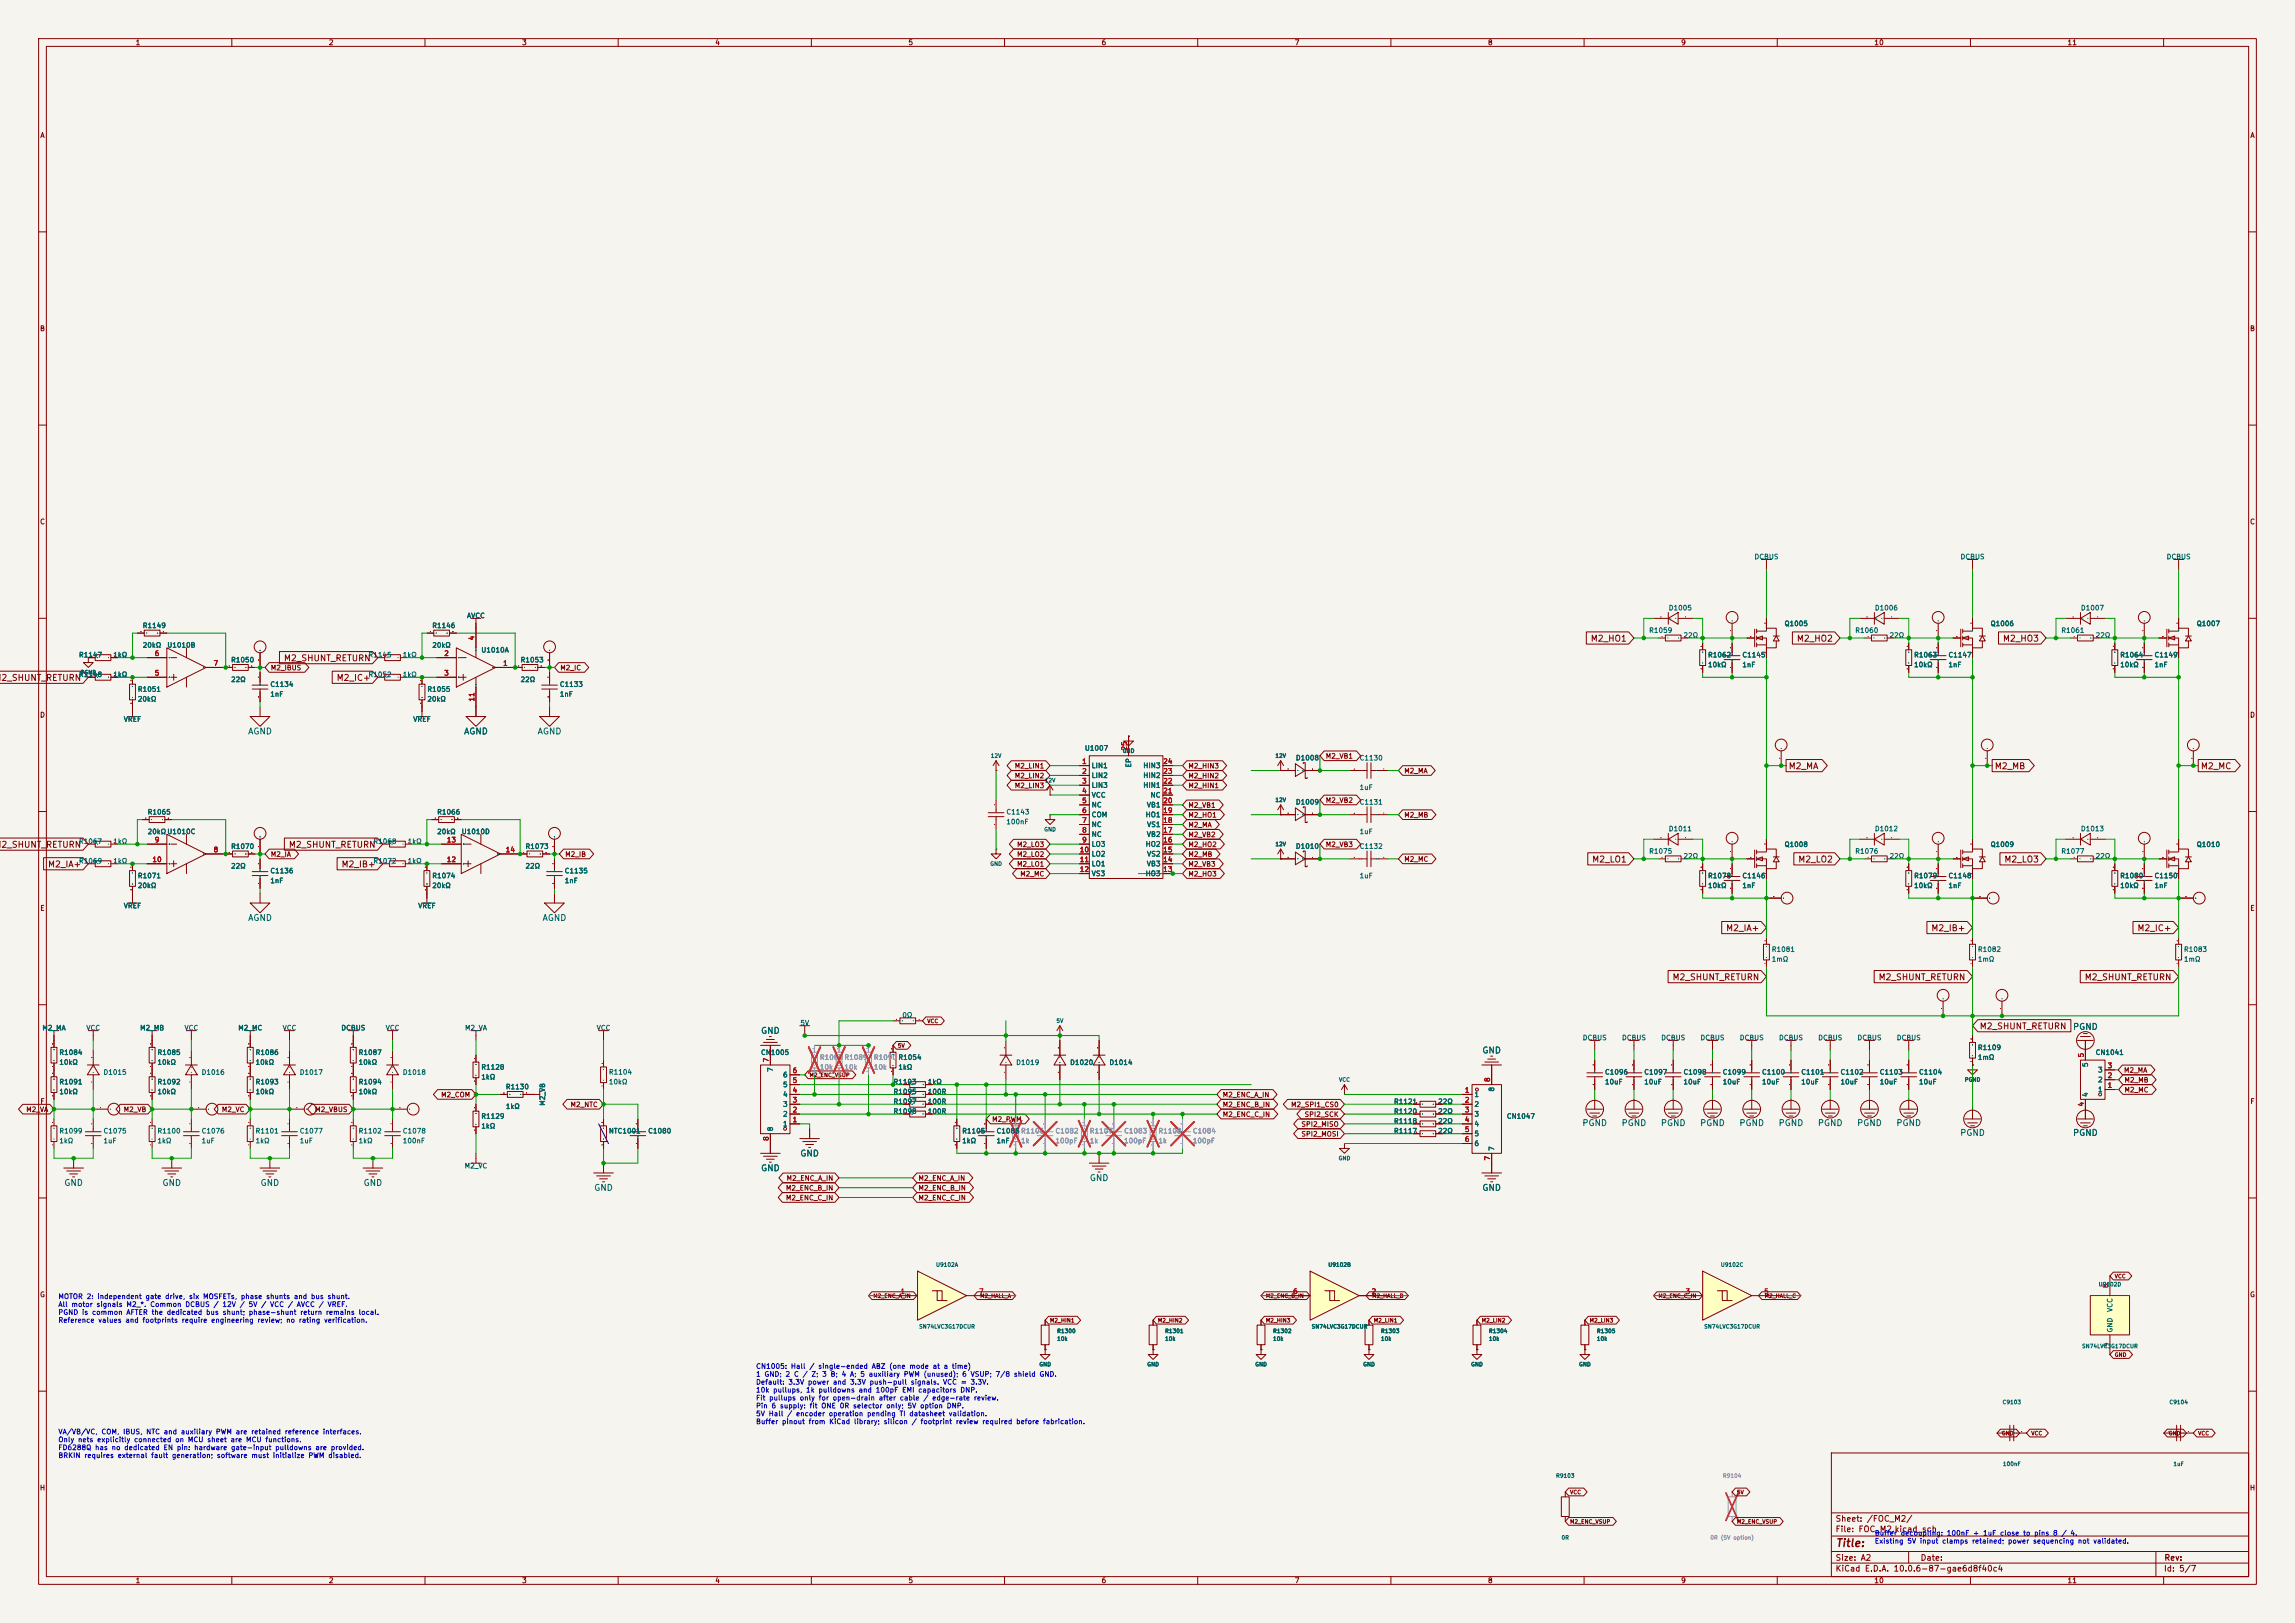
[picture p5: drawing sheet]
<svg xmlns="http://www.w3.org/2000/svg" width="594mm" height="420mm" viewBox="0 0 594 420" stroke-linecap="round" stroke-linejoin="round" font-family="sans-serif">
<defs><g id="words">
<text font-size="2" fill="#840000" x="475" y="400.8">Title:</text>
<g font-size="1.6" fill="#840000">
<text x="411.6" y="166.4">M2_HO1</text>
<text x="464.9" y="166.4">M2_HO2</text>
<text x="518.3" y="166.4">M2_HO3</text>
<text x="73.3" y="171.5">M2_SHUNT_RETURN</text>
<text x=".2" y="176.6">2_SHUNT_RETURN</text>
<text x="87" y="176.6">M2_IC+</text>
<text x="462.8" y="199.4">M2_MA</text>
<text x="516.2" y="199.4">M2_MB</text>
<text x="569.5" y="199.4">M2_MC</text>
<text x=".2" y="219.7">2_SHUNT_RETURN</text>
<text x="74.6" y="219.7">M2_SHUNT_RETURN</text>
<text x="12.3" y="224.8">M2_IA+</text>
<text x="88.3" y="224.8">M2_IB+</text>
<text x="412" y="223.6">M2_LO1</text>
<text x="465.3" y="223.6">M2_LO2</text>
<text x="518.6" y="223.6">M2_LO3</text>
<text x="446.6" y="241.3">M2_IA+</text>
<text x="499.7" y="241.3">M2_IB+</text>
<text x="553.1" y="241.3">M2_IC+</text>
<text x="432.7" y="254">M2_SHUNT_RETURN</text>
<text x="486.1" y="254">M2_SHUNT_RETURN</text>
<text x="539.4" y="254">M2_SHUNT_RETURN</text>
<text x="512.3" y="266.7">M2_SHUNT_RETURN</text>
</g>
<g font-size="1.6" fill="#006464">
<text x="64.1" y="190.4">AGND</text>
<text x="120" y="190.4">AGND</text>
<text x="139" y="190.4">AGND</text>
<text x="64.1" y="238.7">AGND</text>
<text x="140.3" y="238.7">AGND</text>
<text x="196.8" y="267.9">GND</text>
<text x="536.4" y="266.9">PGND</text>
<text x="383.5" y="273">GND</text>
<text x="409.4" y="291.8">PGND</text>
<text x="419.6" y="291.8">PGND</text>
<text x="429.7" y="291.8">PGND</text>
<text x="439.9" y="291.8">PGND</text>
<text x="450" y="291.8">PGND</text>
<text x="460.2" y="291.8">PGND</text>
<text x="470.4" y="291.8">PGND</text>
<text x="480.5" y="291.8">PGND</text>
<text x="490.7" y="291.8">PGND</text>
<text x="207" y="299.6">GND</text>
<text x="507.2" y="294.3">PGND</text>
<text x="536.4" y="294.3">PGND</text>
<text x="196.8" y="303.5">GND</text>
<text x="281.9" y="306">GND</text>
<text x="16.5" y="307.3">GND</text>
<text x="41.9" y="307.3">GND</text>
<text x="67.3" y="307.3">GND</text>
<text x="94" y="307.3">GND</text>
<text x="153.7" y="308.5">GND</text>
<text x="383.5" y="308.5">GND</text>
</g>
<g font-size="1.5" fill="#840000">
<text x="475" y="394.1">Sheet: /FOC_M2/</text>
<text x="475" y="396.8">File: FOC_M2.kicad_sch</text>
<text x="475" y="407">KiCad E.D.A. 10.0.6-87-gae6d8f40c4</text>
<text x="475" y="404.2">Size: A2</text>
<text x="497" y="404.2">Date:</text>
<text x="560" y="407">Id: 5/7</text>
<text x="560.1" y="404.2">Rev:</text>
</g>
<g font-size="1.3" fill="#840000">
<text x="35" y="12">1</text>
<text x="85" y="12">2</text>
<text x="135" y="12">3</text>
<text x="185" y="12">4</text>
<text x="235" y="12">5</text>
<text x="285" y="12">6</text>
<text x="335" y="12">7</text>
<text x="385" y="12">8</text>
<text x="435" y="12">9</text>
<text x="485" y="12">10</text>
<text x="535" y="12">11</text>
<text x="10.3" y="36">A</text>
<text x="582.3" y="36">A</text>
<text x="10.2" y="86">B</text>
<text x="582.2" y="86">B</text>
<text x="10.2" y="136">C</text>
<text x="582.2" y="136">C</text>
<text x="10.2" y="186">D</text>
<text x="582.2" y="186">D</text>
<text x="10.3" y="236">E</text>
<text x="582.3" y="236">E</text>
<text x="10.3" y="286">F</text>
<text x="582.3" y="286">F</text>
<text x="10.2" y="336">G</text>
<text x="582.2" y="336">G</text>
<text x="10.2" y="386">H</text>
<text x="582.2" y="386">H</text>
<text x="35" y="410">1</text>
<text x="85" y="410">2</text>
<text x="135" y="410">3</text>
<text x="185" y="410">4</text>
<text x="235" y="410">5</text>
<text x="285" y="410">6</text>
<text x="335" y="410">7</text>
<text x="385" y="410">8</text>
<text x="435" y="410">9</text>
<text x="485" y="410">10</text>
<text x="535" y="410">11</text>
</g>
<g font-size="1.3" fill="#a90000">
<text x="123.1" y="165.8" transform="rotate(-90 123.1 165.8)">4</text>
<text x="39.9" y="170">6</text>
<text x="55.1" y="172.6">7</text>
<text x="114.8" y="170">2</text>
<text x="130.1" y="172.6">1</text>
<text x="39.9" y="175.1">5</text>
<text x="114.8" y="175.1">3</text>
<text x="123.1" y="181.7" transform="rotate(-90 123.1 181.7)">11</text>
<text x="279.9" y="198">1</text>
<text x="292" y="194.4" transform="rotate(-90 292 194.4)">25</text>
<text x="300.9" y="198">24</text>
<text x="279.9" y="200.5">2</text>
<text x="279.9" y="203.1">3</text>
<text x="300.9" y="203.1">22</text>
<text x="300.9" y="200.5">23</text>
<text x="279.9" y="205.6">4</text>
<text x="279.9" y="208.1">5</text>
<text x="300.9" y="208.1">20</text>
<text x="300.9" y="205.6">21</text>
<text x="279.9" y="210.7">6</text>
<text x="279.9" y="213.2">7</text>
<text x="279.9" y="215.8">8</text>
<text x="300.9" y="215.8">17</text>
<text x="300.9" y="213.2">18</text>
<text x="300.9" y="210.7">19</text>
<text x="39.9" y="218.3">9</text>
<text x="55.1" y="220.8">8</text>
<text x="115.5" y="218.3">13</text>
<text x="130.7" y="220.8">14</text>
<text x="279.3" y="220.8">10</text>
<text x="279.9" y="218.3">9</text>
<text x="300.9" y="220.8">15</text>
<text x="300.9" y="218.3">16</text>
<text x="39.3" y="223.4">10</text>
<text x="115.5" y="223.4">12</text>
<text x="279.3" y="223.4">11</text>
<text x="279.3" y="225.9">12</text>
<text x="300.9" y="225.9">13</text>
<text x="300.9" y="223.4">14</text>
<text x="199.3" y="275.1" transform="rotate(-90 199.3 275.1)">7</text>
<text x="539.6" y="273.8" transform="rotate(-90 539.6 273.8)">5</text>
<text x="205" y="280.5">5</text>
<text x="205" y="278">6</text>
<text x="385.9" y="280.1" transform="rotate(-90 385.9 280.1)">8</text>
<text x="545.4" y="281.8">1</text>
<text x="545.4" y="279.3">2</text>
<text x="545.4" y="276.7">3</text>
<text x="205" y="285.6">3</text>
<text x="205" y="283.1">4</text>
<text x="379" y="283.1">1</text>
<text x="379" y="285.6">2</text>
<text x="539.6" y="286.5" transform="rotate(-90 539.6 286.5)">4</text>
<text x="205" y="290.7">1</text>
<text x="205" y="288.2">2</text>
<text x="379" y="288.2">3</text>
<text x="379" y="290.7">4</text>
<text x="379" y="293.2">5</text>
<text x="199.3" y="295.4" transform="rotate(-90 199.3 295.4)">8</text>
<text x="379" y="295.8">6</text>
<text x="385.9" y="300.5" transform="rotate(-90 385.9 300.5)">7</text>
<text x="232.9" y="335.1">1</text>
<text x="253.3" y="335.1">7</text>
<text x="334.5" y="335.1">6</text>
<text x="354.9" y="335.1">2</text>
<text x="436.1" y="335.1">3</text>
<text x="456.5" y="335.1">5</text>
<text x="546" y="333.5" transform="rotate(-90 546 333.5)">8</text>
<text x="546" y="348.7" transform="rotate(-90 546 348.7)">4</text>
</g>
<g font-size="1.3" fill="#006464">
<text x="282.4" y="199.1">LIN1</text>
<text x="282.4" y="201.6">LIN2</text>
<text x="293.1" y="198.7" transform="rotate(-90 293.1 198.7)">EP</text>
<text x="295.8" y="201.6">HIN2</text>
<text x="295.8" y="199.1">HIN3</text>
<text x="282.4" y="204.2">LIN3</text>
<text x="282.4" y="206.7">VCC</text>
<text x="282.4" y="209.2">NC</text>
<text x="295.8" y="204.2">HIN1</text>
<text x="296.7" y="209.2">VB1</text>
<text x="297.7" y="206.7">NC</text>
<text x="282.4" y="211.8">COM</text>
<text x="282.4" y="214.3">NC</text>
<text x="296.4" y="211.8">HO1</text>
<text x="296.7" y="214.3">VS1</text>
<text x="282.4" y="216.9">NC</text>
<text x="282.4" y="219.4">LO3</text>
<text x="282.4" y="221.9">LO2</text>
<text x="296.4" y="219.4">HO2</text>
<text x="296.7" y="216.9">VB2</text>
<text x="296.7" y="221.9">VS2</text>
<text x="282.4" y="224.5">LO1</text>
<text x="282.4" y="227">VS3</text>
<text x="296.4" y="227">HO3</text>
<text x="296.7" y="224.5">VB3</text>
<text x="200.4" y="277.5" transform="rotate(-90 200.4 277.5)">7</text>
<text x="202.5" y="281.6">5</text>
<text x="202.5" y="279.1">6</text>
<text x="540.7" y="276.3" transform="rotate(-90 540.7 276.3)">5</text>
<text x="542.9" y="280.4">2</text>
<text x="542.9" y="277.8">3</text>
<text x="202.5" y="286.7">3</text>
<text x="202.5" y="284.2">4</text>
<text x="381.5" y="284.2">1</text>
<text x="381.5" y="286.7">2</text>
<text x="387" y="282.6" transform="rotate(-90 387 282.6)">8</text>
<text x="540.7" y="284" transform="rotate(-90 540.7 284)">4</text>
<text x="542.9" y="282.9">1</text>
<text x="200.4" y="292.9" transform="rotate(-90 200.4 292.9)">8</text>
<text x="202.5" y="291.8">1</text>
<text x="202.5" y="289.3">2</text>
<text x="381.5" y="289.3">3</text>
<text x="381.5" y="291.8">4</text>
<text x="381.5" y="294.3">5</text>
<text x="381.5" y="296.9">6</text>
<text x="387" y="298" transform="rotate(-90 387 298)">7</text>
<text x="547.1" y="339.6" transform="rotate(-90 547.1 339.6)">VCC</text>
<text x="547.1" y="345" transform="rotate(-90 547.1 345)">GND</text>
</g>
<g font-size="1.3" fill="#0000c2">
<text x="15" y="336.5">MOTOR 2: independent gate drive, six MOSFETs, phase shunts and bus shunt.</text>
<text x="15" y="338.5">All motor signals M2_*. Common DCBUS / 12V / 5V / VCC / AVCC / VREF.</text>
<text x="15" y="340.5">PGND is common AFTER the dedicated bus shunt; phase-shunt return remains local.</text>
<text x="15" y="342.6">Reference values and footprints require engineering review; no rating verification.</text>
<text x="195.6" y="354.5">CN1005: Hall / single-ended ABZ (one mode at a time)</text>
<text x="195.6" y="356.6">1 GND; 2 C / Z; 3 B; 4 A; 5 auxiliary PWM (unused); 6 VSUP; 7/8 shield GND.</text>
<text x="195.6" y="358.6">Default: 3.3V power and 3.3V push-pull signals. VCC = 3.3V.</text>
<text x="195.6" y="360.7">10k pullups, 1k pulldowns and 100pF EMI capacitors DNP.</text>
<text x="195.6" y="362.7">Fit pullups only for open-drain after cable / edge-rate review.</text>
<text x="195.6" y="364.7">Pin 6 supply: fit ONE 0R selector only; 5V option DNP.</text>
<text x="15" y="371.5">VA/VB/VC, COM, IBUS, NTC and auxiliary PWM are retained reference interfaces.</text>
<text x="195.6" y="366.8">5V Hall / encoder operation pending TI datasheet validation.</text>
<text x="195.6" y="368.8">Buffer pinout from KiCad library; silicon / footprint review required before fabrication.</text>
<text x="15" y="373.5">Only nets explicitly connected on MCU sheet are MCU functions.</text>
<text x="15" y="375.5">FD6288Q has no dedicated EN pin: hardware gate-input pulldowns are provided.</text>
<text x="15" y="377.6">BRKIN requires external fault generation; software must initialize PWM disabled.</text>
<text x="485.1" y="397.7">Buffer decoupling: 100nF + 1uF close to pins 8 / 4.</text>
<text x="485.1" y="399.7">Existing 5V input clamps retained; power sequencing not validated.</text>
</g>
<g font-size="1.2" fill="#006464">
<text x="454" y="145">DCBUS</text>
<text x="507.3" y="145">DCBUS</text>
<text x="560.6" y="145">DCBUS</text>
<text x="120.8" y="160.3">AVCC</text>
<text x="431.8" y="158.2">D1005</text>
<text x="485.1" y="158.2">D1006</text>
<text x="538.5" y="158.2">D1007</text>
<text x="36.8" y="162.8">R1149</text>
<text x="36.8" y="167.9">20kΩ</text>
<text x="43.2" y="167.9">U1010B</text>
<text x="111.7" y="162.8">R1146</text>
<text x="111.7" y="167.9">20kΩ</text>
<text x="426.7" y="164.1">R1059</text>
<text x="435.6" y="165.3">22Ω</text>
<text x="461.8" y="162.3">Q1005</text>
<text x="480" y="164.1">R1060</text>
<text x="488.9" y="165.3">22Ω</text>
<text x="515.1" y="162.3">Q1006</text>
<text x="533.4" y="164.1">R1061</text>
<text x="542.3" y="165.3">22Ω</text>
<text x="568.4" y="162.3">Q1007</text>
<text x="20.3" y="170.4">R1147</text>
<text x="29.2" y="170.4">1kΩ</text>
<text x="59.7" y="171.7">R1050</text>
<text x="95.2" y="170.4">R1145</text>
<text x="104.1" y="170.4">1kΩ</text>
<text x="124.4" y="169.1">U1010A</text>
<text x="134.6" y="171.7">R1053</text>
<text x="441.9" y="170.4">R1062</text>
<text x="441.9" y="173">10kΩ</text>
<text x="450.8" y="170.4">C1145</text>
<text x="450.8" y="173">1nF</text>
<text x="495.3" y="170.4">R1063</text>
<text x="495.3" y="173">10kΩ</text>
<text x="504.2" y="170.4">C1147</text>
<text x="504.2" y="173">1nF</text>
<text x="548.6" y="170.4">R1064</text>
<text x="548.6" y="173">10kΩ</text>
<text x="557.5" y="170.4">C1149</text>
<text x="557.5" y="173">1nF</text>
<text x="20.3" y="175.5">R1148</text>
<text x="29.2" y="175.5">1kΩ</text>
<text x="35.5" y="179.3">R1051</text>
<text x="59.7" y="176.8">22Ω</text>
<text x="69.8" y="178">C1134</text>
<text x="95.2" y="175.5">R1052</text>
<text x="104.1" y="175.5">1kΩ</text>
<text x="110.5" y="179.3">R1055</text>
<text x="134.6" y="176.8">22Ω</text>
<text x="144.8" y="178">C1133</text>
<text x="35.5" y="181.8">20kΩ</text>
<text x="69.8" y="180.6">1nF</text>
<text x="110.5" y="181.8">20kΩ</text>
<text x="144.8" y="180.6">1nF</text>
<text x="31.9" y="187.1">VREF</text>
<text x="106.8" y="187.1">VREF</text>
<text x="280.7" y="194.5">U1007</text>
<text x="335.3" y="197.1">D1008</text>
<text x="351.8" y="197.1">C1130</text>
<text x="335.3" y="208.5">D1009</text>
<text x="351.8" y="204.7">1uF</text>
<text x="351.8" y="208.5">C1131</text>
<text x="38.1" y="211.1">R1065</text>
<text x="113" y="211.1">R1066</text>
<text x="260.3" y="211.1">C1143</text>
<text x="260.3" y="213.6">100nF</text>
<text x="431.8" y="215.4">D1011</text>
<text x="485.1" y="215.4">D1012</text>
<text x="538.5" y="215.4">D1013</text>
<text x="20.3" y="218.7">R1067</text>
<text x="29.2" y="218.7">1kΩ</text>
<text x="38.1" y="216.2">20kΩU1010C</text>
<text x="59.7" y="220">R1070</text>
<text x="96.5" y="218.7">R1068</text>
<text x="105.4" y="218.7">1kΩ</text>
<text x="113" y="216.2">20kΩ</text>
<text x="119.4" y="216.1">U1010D</text>
<text x="135.9" y="220">R1073</text>
<text x="335.3" y="219.9">D1010</text>
<text x="351.8" y="219.9">C1132</text>
<text x="351.8" y="216.1">1uF</text>
<text x="426.7" y="221.2">R1075</text>
<text x="461.8" y="219.5">Q1008</text>
<text x="480" y="221.2">R1076</text>
<text x="515.1" y="219.5">Q1009</text>
<text x="533.4" y="221.2">R1077</text>
<text x="568.4" y="219.5">Q1010</text>
<text x="20.3" y="223.8">R1069</text>
<text x="29.2" y="223.8">1kΩ</text>
<text x="35.5" y="227.6">R1071</text>
<text x="59.7" y="225">22Ω</text>
<text x="69.8" y="226.3">C1136</text>
<text x="96.5" y="223.8">R1072</text>
<text x="105.4" y="223.8">1kΩ</text>
<text x="111.7" y="227.6">R1074</text>
<text x="135.9" y="225">22Ω</text>
<text x="146" y="226.3">C1135</text>
<text x="351.8" y="227.6">1uF</text>
<text x="435.6" y="222.5">22Ω</text>
<text x="441.9" y="227.6">R1078</text>
<text x="450.8" y="227.6">C1146</text>
<text x="488.9" y="222.5">22Ω</text>
<text x="495.3" y="227.6">R1079</text>
<text x="504.2" y="227.6">C1148</text>
<text x="542.3" y="222.5">22Ω</text>
<text x="548.6" y="227.6">R1080</text>
<text x="557.5" y="227.6">C1150</text>
<text x="35.5" y="230.1">20kΩ</text>
<text x="69.8" y="228.8">1nF</text>
<text x="111.7" y="230.1">20kΩ</text>
<text x="146" y="228.8">1nF</text>
<text x="441.9" y="230.1">10kΩ</text>
<text x="450.8" y="230.1">1nF</text>
<text x="495.3" y="230.1">10kΩ</text>
<text x="504.2" y="230.1">1nF</text>
<text x="548.6" y="230.1">10kΩ</text>
<text x="557.5" y="230.1">1nF</text>
<text x="31.9" y="235.3">VREF</text>
<text x="108.1" y="235.3">VREF</text>
<text x="458.5" y="246.6">R1081</text>
<text x="458.5" y="249.2">1mΩ</text>
<text x="511.8" y="246.6">R1082</text>
<text x="511.8" y="249.2">1mΩ</text>
<text x="565.1" y="246.6">R1083</text>
<text x="565.1" y="249.2">1mΩ</text>
<text x="233.4" y="263.6">0Ω</text>
<text x="10.8" y="266.9">M2_MA</text>
<text x="22.2" y="266.9">VCC</text>
<text x="36.1" y="266.9">M2_MB</text>
<text x="47.6" y="266.9">VCC</text>
<text x="61.5" y="266.9">M2_MC</text>
<text x="73" y="266.9">VCC</text>
<text x="88.2" y="266.9">DCBUS</text>
<text x="99.7" y="266.9">VCC</text>
<text x="120.2" y="266.9">M2_VA</text>
<text x="154.3" y="266.9">VCC</text>
<text x="207" y="265.7">5V</text>
<text x="409.5" y="269.5">DCBUS</text>
<text x="419.7" y="269.5">DCBUS</text>
<text x="429.8" y="269.5">DCBUS</text>
<text x="440" y="269.5">DCBUS</text>
<text x="450.2" y="269.5">DCBUS</text>
<text x="460.3" y="269.5">DCBUS</text>
<text x="470.5" y="269.5">DCBUS</text>
<text x="480.6" y="269.5">DCBUS</text>
<text x="490.8" y="269.5">DCBUS</text>
<text x="15.2" y="273.3">R1084</text>
<text x="15.2" y="275.8">10kΩ</text>
<text x="40.6" y="273.3">R1085</text>
<text x="40.6" y="275.8">10kΩ</text>
<text x="66" y="273.3">R1086</text>
<text x="66" y="275.8">10kΩ</text>
<text x="92.7" y="273.3">R1087</text>
<text x="92.7" y="275.8">10kΩ</text>
<text x="196.8" y="273.3">CN1005</text>
<text x="232.4" y="274.6">R1054</text>
<text x="262.9" y="275.9">D1019</text>
<text x="276.8" y="275.9">D1020</text>
<text x="287" y="275.9">D1014</text>
<text x="511.8" y="272">R1109</text>
<text x="511.8" y="274.6">1mΩ</text>
<text x="542.3" y="273.3">CN1041</text>
<text x="15.2" y="280.9">R1091</text>
<text x="26.7" y="278.4">D1015</text>
<text x="40.6" y="280.9">R1092</text>
<text x="52.1" y="278.4">D1016</text>
<text x="66" y="280.9">R1093</text>
<text x="77.5" y="278.4">D1017</text>
<text x="92.7" y="280.9">R1094</text>
<text x="104.1" y="278.4">D1018</text>
<text x="124.4" y="277.1">R1128</text>
<text x="124.4" y="279.6">1kΩ</text>
<text x="157.5" y="278.4">R1104</text>
<text x="157.5" y="280.9">10kΩ</text>
<text x="231.1" y="280.9">R1103</text>
<text x="232.4" y="277.1">1kΩ</text>
<text x="240" y="280.9">1kΩ</text>
<text x="415.3" y="278.4">C1096</text>
<text x="415.3" y="280.9">10uF</text>
<text x="425.4" y="278.4">C1097</text>
<text x="425.4" y="280.9">10uF</text>
<text x="435.6" y="278.4">C1098</text>
<text x="435.6" y="280.9">10uF</text>
<text x="445.8" y="278.4">C1099</text>
<text x="445.8" y="280.9">10uF</text>
<text x="455.9" y="278.4">C1100</text>
<text x="455.9" y="280.9">10uF</text>
<text x="466.1" y="278.4">C1101</text>
<text x="466.1" y="280.9">10uF</text>
<text x="476.2" y="278.4">C1102</text>
<text x="476.2" y="280.9">10uF</text>
<text x="486.4" y="278.4">C1103</text>
<text x="486.4" y="280.9">10uF</text>
<text x="496.6" y="278.4">C1104</text>
<text x="496.6" y="280.9">10uF</text>
<text x="15.2" y="283.4">10kΩ</text>
<text x="40.6" y="283.4">10kΩ</text>
<text x="66" y="283.4">10kΩ</text>
<text x="92.7" y="283.4">10kΩ</text>
<text x="130.8" y="282.2">R1130</text>
<text x="130.8" y="287.3">1kΩ</text>
<text x="141.4" y="286.3" transform="rotate(-90 141.4 286.3)">M2_VB</text>
<text x="231.1" y="286">R1097</text>
<text x="231.1" y="283.4">R1095</text>
<text x="240" y="286">100R</text>
<text x="240" y="283.4">100R</text>
<text x="360.7" y="286">R1121</text>
<text x="372.1" y="286">22Ω</text>
<text x="15.2" y="293.6">R1099</text>
<text x="26.7" y="293.6">C1075</text>
<text x="40.6" y="293.6">R1100</text>
<text x="52.1" y="293.6">C1076</text>
<text x="66" y="293.6">R1101</text>
<text x="77.5" y="293.6">C1077</text>
<text x="92.7" y="293.6">R1102</text>
<text x="104.1" y="293.6">C1078</text>
<text x="124.4" y="289.8">R1129</text>
<text x="124.4" y="292.3">1kΩ</text>
<text x="157.5" y="293.6">NTC1001</text>
<text x="167.6" y="293.6">C1080</text>
<text x="231.1" y="288.5">R1098</text>
<text x="240" y="288.5">100R</text>
<text x="248.9" y="293.6">R1105</text>
<text x="257.8" y="293.6">C1085</text>
<text x="360.7" y="293.6">R1117</text>
<text x="360.7" y="288.5">R1120</text>
<text x="360.7" y="291.1">R1118</text>
<text x="372.1" y="293.6">22Ω</text>
<text x="372.1" y="288.5">22Ω</text>
<text x="372.1" y="291.1">22Ω</text>
<text x="389.9" y="289.8">CN1047</text>
<text x="15.2" y="296.1">1kΩ</text>
<text x="26.7" y="296.1">1uF</text>
<text x="40.6" y="296.1">1kΩ</text>
<text x="52.1" y="296.1">1uF</text>
<text x="66" y="296.1">1kΩ</text>
<text x="77.5" y="296.1">1uF</text>
<text x="92.7" y="296.1">1kΩ</text>
<text x="104.1" y="296.1">100nF</text>
<text x="248.9" y="296.1">1kΩ</text>
<text x="257.8" y="296.1">1nF</text>
<text x="120.1" y="302.6">M2_VC</text>
</g>
<g font-size="1.2" fill="#840000">
<text x="70" y="173.8">M2_IBUS</text>
<text x="144.9" y="173.8">M2_IC</text>
<text x="343" y="196.6">M2_VB1</text>
<text x="262.5" y="199.2">M2_LIN1</text>
<text x="262.5" y="201.7">M2_LIN2</text>
<text x="307.4" y="199.2">M2_HIN3</text>
<text x="307.4" y="201.7">M2_HIN2</text>
<text x="363.3" y="200.4">M2_MA</text>
<text x="262.5" y="204.2">M2_LIN3</text>
<text x="307.4" y="209.3">M2_VB1</text>
<text x="307.4" y="204.2">M2_HIN1</text>
<text x="343" y="208">M2_VB2</text>
<text x="307.4" y="214.4">M2_MA</text>
<text x="307.4" y="211.9">M2_HO1</text>
<text x="363.3" y="211.9">M2_MB</text>
<text x="263.1" y="219.5">M2_LO3</text>
<text x="307.4" y="219.5">M2_HO2</text>
<text x="307.4" y="216.9">M2_VB2</text>
<text x="343" y="219.5">M2_VB3</text>
<text x="70" y="222">M2_IA</text>
<text x="146.2" y="222">M2_IB</text>
<text x="263.1" y="222">M2_LO2</text>
<text x="263.1" y="224.6">M2_LO1</text>
<text x="263.9" y="227.1">M2_MC</text>
<text x="307.4" y="224.6">M2_VB3</text>
<text x="307.4" y="222">M2_MB</text>
<text x="307.4" y="227.1">M2_HO3</text>
<text x="363.3" y="223.3">M2_MC</text>
<text x="549.6" y="277.9">M2_MA</text>
<text x="549.7" y="280.4">M2_MB</text>
<text x="114" y="284.2">M2_COM</text>
<text x="147.5" y="286.8">M2_NTC</text>
<text x="316.3" y="284.2">M2_ENC_A_IN</text>
<text x="316.3" y="286.8">M2_ENC_B_IN</text>
<text x="334" y="286.8">M2_SPI1_CS0</text>
<text x="549.7" y="283">M2_MC</text>
<text x="6.7" y="288.1">M2_VA</text>
<text x="31.9" y="288.1">M2_VB</text>
<text x="57.3" y="288.1">M2_VC</text>
<text x="81.5" y="288.1">M2_VBUS</text>
<text x="256.6" y="290.6">M2_PWM</text>
<text x="316.3" y="289.3">M2_ENC_C_IN</text>
<text x="336.7" y="291.9">SPI2_MISO</text>
<text x="337.5" y="289.3">SPI2_SCK</text>
<text x="336.7" y="294.4">SPI2_MOSI</text>
<text x="203.5" y="305.8">M2_ENC_A_IN</text>
<text x="237.6" y="305.8">M2_ENC_A_IN</text>
<text x="203.3" y="310.9">M2_ENC_C_IN</text>
<text x="203.3" y="308.4">M2_ENC_B_IN</text>
<text x="237.6" y="310.9">M2_ENC_C_IN</text>
<text x="237.6" y="308.4">M2_ENC_B_IN</text>
</g>
<g font-size="1.2" fill="#939391">
<text x="212.1" y="274.6">R1088</text>
<text x="218.4" y="274.6">R1089</text>
<text x="226" y="274.6">R1090</text>
<text x="212.1" y="277.1">10k</text>
<text x="218.4" y="277.1">10k</text>
<text x="226" y="277.1">10k</text>
<text x="264.1" y="293.6">R1106</text>
<text x="273" y="293.6">C1082</text>
<text x="281.9" y="293.6">R1107</text>
<text x="290.8" y="293.6">C1083</text>
<text x="299.7" y="293.6">R1108</text>
<text x="308.6" y="293.6">C1084</text>
<text x="264.1" y="296.1">1k</text>
<text x="273" y="296.1">100pF</text>
<text x="281.9" y="296.1">1k</text>
<text x="290.8" y="296.1">100pF</text>
<text x="299.7" y="296.1">1k</text>
<text x="308.6" y="296.1">100pF</text>
</g>
<g font-size="1" fill="#006464">
<text x="20.7" y="174.7">PGND</text>
<text x="256.3" y="196.3">12V</text>
<text x="290.5" y="195.1">GND</text>
<text x="330" y="196.3">12V</text>
<text x="270.3" y="202.7">12V</text>
<text x="330" y="207.8">12V</text>
<text x="270.2" y="215.4">GND</text>
<text x="330" y="219.2">12V</text>
<text x="256.2" y="224.3">GND</text>
<text x="273.3" y="264.9">5V</text>
<text x="346.5" y="280.2">VCC</text>
<text x="508.4" y="280.2">PGND</text>
<text x="346.4" y="300.5">GND</text>
<text x="242.2" y="328">U9102A</text>
<text x="343.7" y="328">U9102B</text>
<text x="445.3" y="328">U9102C</text>
<text x="543.1" y="333.1">U9102D</text>
<text x="237.8" y="344">SN74LVC3G17DCUR</text>
<text x="273.5" y="345.2">R1300</text>
<text x="273.5" y="347.2">10k</text>
<text x="301.4" y="345.2">R1301</text>
<text x="301.4" y="347.2">10k</text>
<text x="329.4" y="345.2">R1302</text>
<text x="329.4" y="347.2">10k</text>
<text x="339.4" y="344">SN74LVC3G17DCUR</text>
<text x="357.3" y="345.2">R1303</text>
<text x="357.3" y="347.2">10k</text>
<text x="385.3" y="345.2">R1304</text>
<text x="385.3" y="347.2">10k</text>
<text x="413.2" y="345.2">R1305</text>
<text x="413.2" y="347.2">10k</text>
<text x="441" y="344">SN74LVC3G17DCUR</text>
<text x="268.9" y="353.8">GND</text>
<text x="296.8" y="353.8">GND</text>
<text x="324.8" y="353.8">GND</text>
<text x="352.7" y="353.8">GND</text>
<text x="380.6" y="353.8">GND</text>
<text x="408.6" y="353.8">GND</text>
<text x="538.8" y="349.1">SN74LVC3G17DCUR</text>
<text x="518.2" y="363.6">C9103</text>
<text x="561.4" y="363.6">C9104</text>
<text x="402.6" y="382.6">R9103</text>
<text x="518.3" y="379.6">100nF</text>
<text x="562.4" y="379.6">1uF</text>
<text x="404.1" y="398.6">0R</text>
</g>
<g font-size="1" fill="#840000">
<text x="239.9" y="265">VCC</text>
<text x="232.3" y="271.3">5V</text>
<text x="209.4" y="279">M2_ENC_VSUP</text>
<text x="547.2" y="331">VCC</text>
<text x="225.9" y="336.1">M2_ENC_A_IN</text>
<text x="253.6" y="336.1">M2_HALL_A</text>
<text x="327.5" y="336.1">M2_ENC_B_IN</text>
<text x="355" y="336.1">M2_HALL_B</text>
<text x="429.1" y="336.1">M2_ENC_C_IN</text>
<text x="456.6" y="336.1">M2_HALL_C</text>
<text x="271.6" y="342.5">M2_HIN1</text>
<text x="299.6" y="342.5">M2_HIN2</text>
<text x="327.5" y="342.5">M2_HIN3</text>
<text x="355.5" y="342.5">M2_LIN1</text>
<text x="383.4" y="342.5">M2_LIN2</text>
<text x="411.3" y="342.5">M2_LIN3</text>
<text x="547.2" y="351.3">GND</text>
<text x="518" y="371.7">GND</text>
<text x="525.6" y="371.7">VCC</text>
<text x="561.2" y="371.7">GND</text>
<text x="568.8" y="371.7">VCC</text>
<text x="406.3" y="386.9">VCC</text>
<text x="449.4" y="386.9">5V</text>
<text x="406.3" y="394.5">M2_ENC_VSUP</text>
<text x="449.4" y="394.5">M2_ENC_VSUP</text>
</g>
<g font-size="1" fill="#939391">
<text x="445.8" y="382.6">R9104</text>
<text x="442.6" y="398.6">0R (5V option)</text>
</g>
</g></defs>
<path d="M0 0h594v420h-594z" fill="#f5f4ef" stroke="#f5f4ef" stroke-width=".26"/>
<g fill="none" stroke="#840000" stroke-width=".26">
<path d="M10 10h574v400h-574zM12 12h570v396h-570zM60 10v2M110 10v2M160 10v2M210 10v2M260 10v2M310 10v2M360 10v2M410 10v2M460 10v2M510 10v2"/>
<path d="M560 10v2M10 60h2M582 60h2M10 110h2M582 110h2M431.8 158.5v3M455.9 144.8h2.6M457.2 144.8v2.5M509.3 144.8h2.5M510.5 144.8v2.5M538.5 158.5v3M562.6 144.8h2.5"/>
<path d="M563.9 144.8v2.5M10 160h2M22.9 170.2v1.3h1.2l-1.2 1.2-1.3-1.2h1.3M22.9 170.2h.1M22.9 170.2h1.7M22.9 175.3h1.7M24.6 169.4h4.1v1.5h-4.1zM24.6 174.5h4.1v1.5h-4.1zM28.7 170.2h1.8M28.7 175.3h1.8M33.5 177h1.6v4.1h-1.6zM34.3 175.3v1.7"/>
<path d="M35.6 163.8h1.7M37.3 163.1h4.1v1.5h-4.1zM38.1 170.2h5.1M38.1 175.3h5.1M41.4 163.8h1.8M43.2 167.6l10.1 5.1-10.1 5.1zM44.2 170.2h1.5M44.2 175.3h1.5M45 174.5v1.5M48.3 167.6v2.6M48.3 175.3v2.5M53.3 172.7h5.1"/>
<path d="M110.5 163.8h1.8M112.3 163.1h4v1.5h-4zM113 170.2h5.1M113 175.3h5.1M116.3 163.8h1.8M118.1 167.6l10.2 5.1-10.2 5.1zM119.1 170.2h1.5M119.1 175.3h1.5M119.9 174.5v1.5M121.9 160h2.6M123.2 160v10.2M123.2 175.3v7.6"/>
<path d="M128.3 172.7h6.8M135.1 172h4.1v1.5h-4.1zM139.2 172.7h1.8M428 160h3.8M429.3 165.1h1.7M431 164.3h4.1v1.6h-4.1zM431.8 160l2.5-1.5v3zM434.3 160h3.8M435.1 165.1h1.8M439.9 168.1h1.6v4.1h-1.6zM440.7 166.4v1.7M440.7 172.2v1.8"/>
<path d="M446.3 169.7h4M446.3 170.7h4M448.3 161.3v3.8M448.3 166.4v3.3M448.3 170.7v3.3M452.1 165.1h2.1M454.2 162.8v4.6M454.7 163.3h2.5v-.7h2.5v2M454.7 165.1l1.5-.5v1zM454.7 165.1h2.5v2.5h2.5v-1.7M454.7 162.8v1M454.7 164.6v1"/>
<path d="M454.7 166.4v1M454.7 166.9h2.5M457.2 160v2.6M457.2 167.6v2.6M459 164.6h1.5M459.7 164.6l.8 1.3h-1.5zM493.3 168.1h1.5v4.1h-1.5zM494 166.4v1.7M494 172.2v1.8M499.6 169.7h4.1M499.6 170.7h4.1M501.6 166.4v3.3"/>
<path d="M501.6 170.7v3.3M505.5 165.1h2M507.5 162.8v4.6M508 163.3h2.5v-.7h2.6v2M508 165.1l1.5-.5v1zM508 165.1h2.5v2.5h2.6v-1.7M508 166.9h2.5M508 162.8v1M508 164.6v1M508 166.4v1M510.5 160v2.6M510.5 167.6v2.6"/>
<path d="M512.3 164.6h1.5M513.1 164.6l.7 1.3h-1.5zM534.7 160h3.8M535.9 165.1h1.8M537.7 164.3h4.1v1.6h-4.1zM538.5 160l2.5-1.5v3zM541 160h3.8M541.8 165.1h1.8M546.6 168.1h1.5v4.1h-1.5zM547.4 166.4v1.7M547.4 172.2v1.8M553 169.7h4"/>
<path d="M553 170.7h4M555 161.3v3.8M555 166.4v3.3M555 170.7v3.3M558.8 165.1h2M560.8 162.8v4.6M561.3 163.3h2.6v-.7h2.5v2M561.3 165.1l1.6-.5v1zM561.3 165.1h2.6v2.5h2.5v-1.7M561.3 166.9h2.6M561.3 162.8v1M561.3 164.6v1"/>
<path d="M561.3 166.4v1M563.9 160v2.6M563.9 167.6v2.6M565.7 164.6h1.5M566.4 164.6l.8 1.3h-1.5zM582 160h2M33 185.4h2.6M34.3 181.1v4.3M139.7 185.4h5.1l-2.6 2.6zM142.2 182.9v2.5M279.4 198.1h2.5M281.9 195.6h19.1v31.7h-19.1z"/>
<path d="M292.1 190.5v1.3h1.3l-1.3 1.2-1.3-1.2h1.3M292.1 190.5h.1M292.1 190.5v5.1M301 198.1h2.5M461 194.3v3.8M514.3 194.3v3.8M567.7 194.3v3.8M10 210h2M22.9 218.4h1.7M24.6 217.7h4.1v1.5h-4.1zM28.7 218.4h1.8M36.8 212.1h1.8"/>
<path d="M38.1 218.4h5.1M38.6 211.3h4.1v1.6h-4.1zM42.7 212.1h1.7M43.2 215.9l10.1 5.1-10.1 5.1zM44.2 218.4h1.5M48.3 215.9v2.5M111.8 212.1h1.7M113.5 211.3h4.1v1.6h-4.1zM114.3 218.4h5.1M117.6 212.1h1.8M119.4 215.9l10.1 5.1-10.1 5.1zM120.4 218.4h1.5"/>
<path d="M124.5 215.9v2.5M143.5 217.2v3.8M279.4 218.4h2.5M279.4 200.7h2.5M279.4 203.2h2.5M279.4 205.7h2.5M279.4 208.3h2.5M279.4 210.8h2.5M279.4 213.4h2.5M279.4 215.9h2.5M301 218.4h2.5M301 200.7h2.5"/>
<path d="M301 203.2h2.5M301 205.7h2.5M301 208.3h2.5M301 210.8h2.5M301 213.4h2.5M301 215.9h2.5M448.3 218.4v3.9M582 210h2M22.9 223.5h1.7M24.6 222.8h4.1v1.5h-4.1zM28.7 223.5h1.8M33 233.7h2.6"/>
<path d="M33.5 225.3h1.6v4.1h-1.6zM34.3 223.5v1.8M34.3 229.4v4.3M38.1 223.5h5.1M44.2 223.5h1.5M45 222.8v1.5M48.3 223.5v2.6M53.3 221h5.1M109.2 233.7h2.6M109.7 225.3h1.6v4.1h-1.6zM110.5 223.5v1.8M110.5 229.4v4.3"/>
<path d="M114.3 223.5h5.1M120.4 223.5h1.5M121.2 222.8v1.5M124.5 223.5v2.6M129.5 221h6.9M136.4 220.2h4.1v1.5h-4.1zM140.5 221h1.7M141.5 225.6h4M141.5 226.6h4M143.5 222.3v3.3M143.5 226.6v3.3M279.4 223.5h2.5"/>
<path d="M279.4 221h2.5M279.4 226.1h2.5M301 223.5h2.5M301 221h2.5M301 226.1h2.5M439.9 225.3h1.6v4.1h-1.6zM440.7 223.5v1.8M440.7 229.4v1.7M446.3 226.8h4M446.3 227.8h4M448.3 223.5v3.3M448.3 227.8v3.3"/>
<path d="M563.9 232.4h3.8M563.1 244.3h1.5v4.1h-1.5zM563.9 242.6v1.7M563.9 248.4v1.8M10 260h2M410.7 277.6h4.1M410.7 278.6h4.1M412.7 274.3v3.3M412.7 278.6v3.3M431 277.6h4.1M431 278.6h4.1M431.8 269.2h2.5"/>
<path d="M433.1 269.2v2.6M433.1 274.3v3.3M433.1 278.6v3.3M441.2 277.6h4.1M441.2 278.6h4.1M442 269.2h2.5M443.2 269.2v2.6M443.2 274.3v3.3M443.2 278.6v3.3M537.7 269.2h4.1M538.5 274.3h6.3v10.2h-6.3zM538.5 268.2h2.5"/>
<path d="M539.2 267.5h1.1M539.7 269.2v5.1M544.8 279.4h2.6M544.8 276.9h2.6M582 260h2M19 299.7v2.6M44.4 299.7v2.6M47.5 292.9h4.1M47.5 293.9h4.1M49.5 289.6v3.3M49.5 293.9v3.3M69.8 299.7v2.6"/>
<path d="M96.5 299.7v2.6M410.7 287h4.1M411.5 288h2.5M412.2 288.8h1.1M412.7 284.5v2.5M441.2 287h4.1M442 288h2.5M442.7 288.8h1M443.2 284.5v2.5M537.7 289.6h4.1M538.5 290.6h2.5M539.2 291.3h1.1"/>
<path d="M539.7 284.5v5.1M544.8 281.9h2.6M10 310h2M16.5 302.3h5.1M17.3 303h3.5M18 303.8h2.1M18.8 304.5h.5M41.9 302.3h5.1M42.7 303h3.5M43.4 303.8h2.1M44.2 304.5h.5M67.3 302.3h5.1"/>
<path d="M68.1 303h3.5M68.8 303.8h2.1M69.6 304.5h.5M94 302.3h5.1M94.7 303h3.6M95.5 303.8h2M96.3 304.5h.5M582 310h2M326.4 349.3v1.2h1.3l-1.3 1.3-1.3-1.3h1.3M326.4 349.3h.1M353.3 342.9h2v5.1h-2zM354.3 341.6v1.3"/>
<path d="M354.3 348v1.3M382.3 349.3v1.2h1.2l-1.2 1.3-1.3-1.3h1.3M382.3 349.3h.1M409.2 342.9h2v5.1h-2zM410.2 349.3v1.2h1.3l-1.3 1.3-1.3-1.3h1.3M410.2 349.3h.1M410.2 341.6v1.3M410.2 348v1.3M10 360h2M474 376h108v32h-108zM516.9 370.8h3.3M520.2 368.8v4.1"/>
<path d="M521.2 370.8h3.3M521.2 368.8v4.1M560.1 370.8h3.3M563.4 368.8v4.1M564.4 370.8h3.3M564.4 368.8v4.1M582 360h2M474 397.5h108M474 391.5h108M60 408v2M110 408v2M160 408v2"/>
<path d="M210 408v2M260 408v2M310 408v2M360 408v2M410 408v2M460 408v2M474 404.5h108M474 401.5h108M494 401.5v3M510 408v2M558 401.5v6.5M560 408v2"/>
<circle cx="448.3" cy="159.8" r="1.52"/>
<circle cx="555" cy="159.8" r="1.52"/>
<circle cx="461" cy="192.8" r="1.52"/>
<circle cx="514.3" cy="192.8" r="1.52"/>
<circle cx="567.7" cy="192.8" r="1.52"/>
<circle cx="143.5" cy="215.6" r="1.52"/>
<circle cx="448.3" cy="216.9" r="1.52"/>
<circle cx="569.2" cy="232.4" r="1.52"/>
<circle cx="539.8" cy="269.2" r="2.29"/>
<circle cx="412.8" cy="287" r="2.29"/>
<circle cx="443.2" cy="287" r="2.29"/>
<circle cx="539.8" cy="289.6" r="2.29"/>
<circle cx="543.6" cy="283.2" r=".38"/>
</g>
<path d="M541 335.3h10.2v10.1h-10.2z" fill="#ffffc2"/>
<g fill="none" stroke="#840000" stroke-width=".26">
<path d="M58.4 172.7h1.8M60.2 172h4.1v1.5h-4.1zM64.3 172.7h1.7M65.3 177.3h4M65.3 178.3h4M67.3 168.9v3.8M67.3 174v3.3M67.3 178.3v3.3M97.8 170.2h1.8M97.8 175.3h1.8M99.6 169.4h4v1.5h-4zM99.6 174.5h4v1.5h-4z"/>
<path d="M103.6 170.2h1.8M103.6 175.3h1.8M108.5 177h1.5v4.1h-1.5zM109.2 175.3v1.7M140.2 177.3h4.1M140.2 178.3h4.1M142.2 168.9v3.8M142.2 174v3.3M142.2 178.3v3.3M64.8 185.4h5l-2.5 2.6zM67.3 182.9v2.5M107.9 185.4h2.6"/>
<path d="M109.2 181.1v4.3M120.6 185.4h5.1l-2.5 2.6zM123.2 182.9v2.5M67.3 217.2v3.8M99.1 218.4h1.7M100.8 217.7h4.1v1.5h-4.1zM104.9 218.4h1.8M481.3 217.2h3.8M485.1 217.2l2.6-1.6v3.1zM485.1 215.6v3.1M487.7 217.2h3.8M501.6 218.4v3.9"/>
<path d="M58.4 221h1.8M60.2 220.2h4.1v1.5h-4.1zM64.3 221h1.7M64.8 233.7h5l-2.5 2.5zM65.3 225.6h4M65.3 226.6h4M67.3 222.3v3.3M67.3 226.6v3.3M67.3 231.1v2.6M99.1 223.5h1.7M100.8 222.8h4.1v1.5h-4.1zM104.9 223.5h1.8"/>
<path d="M141 233.7h5l-2.5 2.5zM143.5 231.1v2.6M482.6 222.3h1.8M484.4 221.5h4v1.5h-4zM488.4 222.3h1.8M493.3 225.3h1.5v4.1h-1.5zM494 223.5v1.8M494 229.4v1.7M510.5 232.4h3.8M509.8 244.3h1.5v4.1h-1.5zM510.5 242.6v1.7M510.5 248.4v1.8"/>
<path d="M518.2 259.1v3.8M73.4 275.6h3.1M74.9 275.6l1.6 2.5h-3.1zM74.9 271.8v3.8M74.9 278.1v3.8M383.5 275.6h5.1M384.3 274.8h3.6M385.1 274.1h2M385.8 273.3h.5M386.1 275.6v5.1M411.5 269.2h2.5M412.7 269.2v2.6"/>
<path d="M420.9 277.6h4M420.9 278.6h4M421.6 269.2h2.6M422.9 269.2v2.6M422.9 274.3v3.3M422.9 278.6v3.3M509.8 269.7h1.5v4.1h-1.5zM510.5 275.6v1.3h1.3l-1.3 1.2-1.2-1.2h1.2M510.5 275.6h.1M510.5 268v1.7M510.5 273.8v1.8M246.9 291.3h1.5v4.1h-1.5z"/>
<path d="M247.6 289.6v1.7M247.6 295.4v1.8M253.2 293.9h4.1M253.2 292.9h4.1M255.3 289.6v3.3M255.3 293.9v3.3M348 295.9v1.3h1.2l-1.2 1.3-1.3-1.3h1.3M348 295.9h.1M348 283.2h.1M348 280.7l-.8 1.2M348 280.7l.7 1.2M348 280.7v2.5"/>
<path d="M365.8 285.8h1.7M365.8 288.3h1.7M365.8 290.8h1.7M365.8 293.4h1.7M367.5 285h4.1v1.5h-4.1zM367.5 292.6h4.1v1.5h-4.1zM367.5 287.5h4.1v1.6h-4.1zM367.5 290.1h4.1v1.5h-4.1zM371.6 285.8h1.8M371.6 288.3h1.8M371.6 290.8h1.8M371.6 293.4h1.8"/>
<path d="M378.5 285.8h2.5M378.5 283.2h2.5M378.5 288.3h2.5M378.5 290.8h2.5M378.5 293.4h2.5M378.5 295.9h2.5M381 280.7h7.6v17.8h-7.6zM386.1 298.5v5M420.9 287h4M421.6 288h2.6M422.4 288.8h1M422.9 284.5v2.5"/>
<path d="M431 287h4.1M431.8 288h2.5M432.6 288.8h1M433.1 284.5v2.5M508.5 289.6h4.1M509.3 290.6h2.5M510 291.3h1M510.5 287v2.6M383.5 303.5h5.1M384.3 304.3h3.6M385.1 305.1h2M385.8 305.8h.5"/>
<path d="M541 335.3h10.2v10.1h-10.2zM546.1 330.2v5.1M325.4 342.9h2v5.1h-2zM326.4 341.6v1.3M326.4 348v1.3M546.1 345.4v5.1"/>
<circle cx="67.3" cy="167.4" r="1.52"/>
<circle cx="142.2" cy="167.4" r="1.52"/>
<circle cx="67.3" cy="215.6" r="1.52"/>
<circle cx="501.6" cy="216.9" r="1.52"/>
<circle cx="515.9" cy="232.4" r="1.52"/>
<circle cx="518.2" cy="257.6" r="1.52"/>
<circle cx="382.3" cy="281.9" r=".38"/>
<circle cx="422.9" cy="287" r="2.29"/>
<circle cx="433.1" cy="287" r="2.29"/>
<circle cx="510.5" cy="289.6" r="2.29"/>
</g>
<path d="M262.1 291.3h1.6v4.1h-1.6zM262.9 289.6v1.7M262.9 295.4v1.8" fill="none" stroke="#9c9b98" stroke-width=".26"/>
<path d="M261.4 290l3 6.7M264.4 290l-3 6.7" fill="none" stroke="#e12e31" stroke-width=".46"/>
<g fill="#ffffc2">
<path d="M237.5 328.9l12.7 6.4-12.7 6.3z"/>
<path d="M241.3 334l3.8 2.6h-2.5v-2.6z"/>
<path d="M242.6 334h1.2v2.6z"/>
</g>
<g fill="none" stroke="#840000" stroke-width=".26">
<path d="M331.5 199.4h.1M331.5 196.9v2.5M331.5 199.4h3.8M331.5 196.9l-.8 1.2M331.5 196.9l.7 1.2M335.3 197.6l2.5 1.8-2.5 1.5zM337.3 197.6v-.2h.5v2M337.8 199.4v2h.5v-.2M337.8 199.4h3.8M349.2 199.4h4.6M353.8 197.4v4M354.8 199.4h4.6"/>
<path d="M354.8 197.4v4M255.8 210.3h4M255.8 211.3h4M257.8 219.7v1.3h1.3l-1.3 1.3-1.3-1.3h1.3M257.8 219.7h.1M257.8 207v3.3M257.8 211.3v3.3M271.8 205.7h.1M271.8 210.8v1.3h1.2l-1.2 1.3-1.3-1.3h1.3M271.8 210.8h.1M271.8 203.2l-.8 1.3M271.8 203.2l.7 1.3"/>
<path d="M271.8 203.2v2.5M331.5 210.8h.1M331.5 219.7l-.8 1.3M331.5 219.7l.7 1.3M331.5 208.3v2.5M331.5 219.7v2.6M331.5 208.3l-.8 1.3M331.5 208.3l.7 1.3M331.5 210.8h3.8M335.3 209l2.5 1.8-2.5 1.5zM337.3 209v-.2h.5v2M337.8 210.8v2.1h.5v-.3"/>
<path d="M337.8 210.8h3.8M428 217.2h3.8M431.8 217.2l2.5-1.6v3.1zM431.8 215.6v3.1M434.3 217.2h3.8M454.2 220v4.5M454.7 220v1M457.2 217.2v2.5M507.5 220v4.5M508 220v1M510.5 217.2v2.5M534.7 217.2h3.8"/>
<path d="M538.5 217.2l2.5-1.6v3.1zM538.5 215.6v3.1M541 217.2h3.8M555 218.4v3.9M560.8 220v4.5M561.3 220v1M563.9 217.2v2.5M331.5 222.3h.1M331.5 222.3h3.8M335.3 220.5l2.5 1.8-2.5 1.5zM337.3 220.5v-.3h.5v2.1M337.8 222.3v2h.5v-.3"/>
<path d="M337.8 222.3h3.8M429.3 222.3h1.7M431 221.5h4.1v1.5h-4.1zM435.1 222.3h1.8M452.1 222.3h2.1M454.7 220.5h2.5v-.8h2.5v2M454.7 222.3l1.5-.6v1.1zM454.7 222.3h2.5v2.5h2.5v-1.8M454.7 221.7v1.1M454.7 223.5v1M454.7 224h2.5M457.2 224.8v2.5"/>
<path d="M457.2 232.4h3.8M459 221.7h1.5M459.7 221.7l.8 1.3h-1.5zM499.6 226.8h4.1M499.6 227.8h4.1M501.6 223.5v3.3M501.6 227.8v3.3M505.5 222.3h2M508 220.5h2.5v-.8h2.6v2M508 222.3l1.5-.6v1.1zM508 222.3h2.5v2.5h2.6v-1.8M508 224h2.5"/>
<path d="M508 221.7v1.1M508 223.5v1M510.5 224.8v2.5M512.3 221.7h1.5M513.1 221.7l.7 1.3h-1.5zM535.9 222.3h1.8M537.7 221.5h4.1v1.5h-4.1zM541.8 222.3h1.8M546.6 225.3h1.5v4.1h-1.5zM547.4 223.5v1.8M547.4 229.4v1.7M553 226.8h4"/>
<path d="M553 227.8h4M555 223.5v3.3M555 227.8v3.3M558.8 222.3h2M561.3 220.5h2.6v-.8h2.5v2M561.3 222.3l1.6-.6v1.1zM561.3 222.3h2.6v2.5h2.5v-1.8M561.3 224h2.6M561.3 221.7v1.1M561.3 223.5v1M563.9 224.8v2.5M565.7 221.7h1.5"/>
<path d="M566.4 221.7l.8 1.3h-1.5zM456.4 244.3h1.6v4.1h-1.6zM457.2 242.6v1.7M457.2 248.4v1.8M12.7 266.7h2.5M13.2 271h1.5v4.1h-1.5zM13.2 278.6h1.5v4.1h-1.5zM14 266.7v4.3M14 275.1v3.5M22.6 275.6h3.1M22.9 266.7h2.5M24.1 275.6l1.6 2.5h-3.1z"/>
<path d="M24.1 266.7v2.5M24.1 271.8v3.8M24.1 278.1v3.8M38.1 266.7h2.5M38.6 271h1.5v4.1h-1.5zM38.6 278.6h1.5v4.1h-1.5zM39.4 266.7v4.3M39.4 275.1v3.5M48 275.6h3.1M48.3 266.7h2.5M49.5 275.6l1.6 2.5h-3.1zM49.5 266.7v2.5"/>
<path d="M49.5 271.8v3.8M49.5 278.1v3.8M63.5 266.7h2.5M64 278.6h1.5v4.1h-1.5zM64 271h1.5v4.1h-1.5zM64.8 266.7v4.3M64.8 275.1v3.5M73.7 266.7h2.5M74.9 266.7v2.5M90.2 266.7h2.5M90.7 278.6h1.5v4.1h-1.5zM90.7 271h1.5v4.1h-1.5z"/>
<path d="M91.4 266.7v4.3M91.4 275.1v3.5M100.1 275.6h3M100.3 266.7h2.6M101.6 275.6l1.5 2.5h-3zM101.6 266.7v2.5M101.6 271.8v3.8M101.6 278.1v3.8M121.9 266.7h2.6M122.4 274.8h1.6v4.1h-1.6zM123.2 266.7v2.5M123.2 273.1v1.7"/>
<path d="M123.2 278.9v1.8M154.9 266.7h2.6M155.4 276.1h1.6v4.1h-1.6zM156.2 266.7v2.5M156.2 274.3v1.8M196.8 275.6h7.7v17.8h-7.7zM196.8 270.5h5.1M197.6 269.7h3.6M198.4 269h2M199.1 268.2h.5M199.4 270.5v5.1M204.5 278.1h2.5"/>
<path d="M207 265.4h2.5M208.3 265.4v2.6M230.4 272.3h1.5v4.1h-1.5zM231.1 270.5v1.8M231.1 276.4v1.7M231.1 264.2h1.8M232.9 263.4h4.1v1.5h-4.1zM235.5 279.9h4v1.5h-4zM237 264.2h1.8M258.8 273.1h3.1M260.3 273.1l1.6 2.5h-3.1zM260.3 269.2v3.9"/>
<path d="M260.3 275.6v3.8M272.8 273.1h3M274.3 268h.1M274.3 273.1l1.5 2.5h-3zM274.3 265.4l-.7 1.3M274.3 265.4l.8 1.3M274.3 265.4v2.6M274.3 269.2v3.9M274.3 275.6v3.8M283 273.1h3M284.5 273.1l1.5 2.5h-3zM284.5 269.2v3.9"/>
<path d="M284.5 275.6v3.8M461.5 277.6h4.1M461.5 278.6h4.1M463.5 274.3v3.3M463.5 278.6v3.3M471.7 277.6h4M471.7 278.6h4M472.4 269.2h2.6M473.7 269.2v2.6M473.7 274.3v3.3M473.7 278.6v3.3M482.6 269.2h2.5"/>
<path d="M483.9 269.2v2.6M13.2 291.3h1.5v4.1h-1.5zM14 282.7v1.8M14 289.6v1.7M14 295.4v1.8M22.1 292.9h4.1M22.1 293.9h4.1M24.1 289.6v3.3M24.1 293.9v3.3M24.1 287h3.8M38.6 291.3h1.5v4.1h-1.5zM39.4 282.7v1.8"/>
<path d="M39.4 289.6v1.7M39.4 295.4v1.8M49.5 287h3.8M64 291.3h1.5v4.1h-1.5zM64.8 282.7v1.8M64.8 289.6v1.7M64.8 295.4v1.8M72.9 292.9h4.1M72.9 293.9h4.1M74.9 287h3.8M74.9 289.6v3.3M74.9 293.9v3.3"/>
<path d="M90.7 291.3h1.5v4.1h-1.5zM91.4 282.7v1.8M91.4 289.6v1.7M91.4 295.4v1.8M99.6 292.9h4M99.6 293.9h4M101.6 287h3.8M101.6 289.6v3.3M101.6 293.9v3.3M122.4 287.5h1.6v4.1h-1.6zM123.2 285.8v1.7M123.2 291.6v1.8"/>
<path d="M123.2 298.5v2.5M129.5 283.2h1.8M131.3 282.4h4.1v1.6h-4.1zM135.4 283.2h4.3M139.7 281.9v2.6M155.4 291.3h1.6v4.1h-1.6zM156.2 280.2v1.7M156.2 289.6v1.7M156.2 295.4v1.8M163.1 292.9h4M163.1 293.9h4M165.1 289.6v3.3"/>
<path d="M165.1 293.9v3.3M196.8 298.5h5.1M197.6 299.2h3.6M198.4 300h2M199.4 293.4v5.1M204.5 283.2h2.5M204.5 280.7h2.5M204.5 285.8h2.5M204.5 288.3h2.5M204.5 290.8h2.5M207 294.6h5.1M207.8 295.4h3.5"/>
<path d="M208.5 296.2h2.1M209.3 296.9h.5M209.5 292.1v2.5M233.7 283.2h1.8M233.7 280.7h1.8M233.7 285.8h1.8M233.7 288.3h1.8M235.5 285h4v1.5h-4zM235.5 287.5h4v1.6h-4zM235.5 282.4h4v1.6h-4zM239.5 283.2h1.8M239.5 280.7h1.8"/>
<path d="M239.5 285.8h1.8M239.5 288.3h1.8M284.5 298.5v2.5M471.7 287h4M472.4 288h2.6M473.2 288.8h1M473.7 284.5v2.5M481.8 287h4.1M482.6 288h2.5M483.4 288.8h1M483.9 284.5v2.5M121.9 301h2.6"/>
<path d="M153.7 303.5h5M154.4 304.3h3.6M155.2 305.1h2M156 305.8h.5M156.2 301v2.5M199.1 300.7h.5M281.9 301h5.1M282.7 301.8h3.6M283.5 302.5h2M284.2 303.3h.5M229.9 335.3h7.6M237.5 328.9l12.7 6.4-12.7 6.3z"/>
<path d="M241.3 334h1.3v2.6h2.5M242.6 334h1.2v2.6M250.2 335.3h7.6M269.5 342.9h2v5.1h-2zM270.5 349.3v1.2h1.3l-1.3 1.3-1.3-1.3h1.3M270.5 349.3h.1M270.5 341.6v1.3M270.5 348v1.3M297.4 342.9h2.1v5.1h-2.1zM298.4 349.3v1.2h1.3l-1.3 1.3-1.2-1.3h1.2M298.4 349.3h.1M298.4 341.6v1.3"/>
<path d="M298.4 348v1.3M354.3 349.3v1.2h1.3l-1.3 1.3-1.2-1.3h1.2M354.3 349.3h.1"/>
<circle cx="555" cy="216.9" r="1.52"/>
<circle cx="462.5" cy="232.4" r="1.52"/>
<circle cx="29.5" cy="287" r="1.52"/>
<circle cx="54.9" cy="287" r="1.52"/>
<circle cx="80.3" cy="287" r="1.52"/>
<circle cx="106.9" cy="287" r="1.52"/>
<circle cx="203.2" cy="292.1" r=".38"/>
<circle cx="473.7" cy="287" r="2.29"/>
<circle cx="483.9" cy="287" r="2.29"/>
</g>
<g fill="none" stroke="#9c9b98" stroke-width=".26">
<path d="M210.1 272.3h1.5v4.1h-1.5zM210.8 270.5v1.8M210.8 276.4v1.7M216.4 272.3h1.5v4.1h-1.5zM217.2 270.5v1.8M217.2 276.4v1.7M224 272.3h1.6v4.1h-1.6zM224.8 270.5v1.8M224.8 276.4v1.7M279.9 291.3h1.5v4.1h-1.5zM280.7 289.6v1.7M280.7 295.4v1.8"/>
<path d="M286.3 293.9h4M286.3 292.9h4M288.3 289.6v3.3M288.3 293.9v3.3M297.7 291.3h1.5v4.1h-1.5zM298.4 289.6v1.7M298.4 295.4v1.8M304 293.9h4.1M304 292.9h4.1M306.1 289.6v3.3M306.1 293.9v3.3M447.3 387.4h2v5h-2z"/>
<path d="M448.3 386.1v1.3M448.3 392.4v1.3"/>
</g>
<g fill="none" stroke="#e12e31" stroke-width=".46">
<path d="M209.3 270.9l3 6.8M212.3 270.9l-3 6.8M215.7 270.9l3 6.8M218.7 270.9l-3 6.8M223.3 270.9l3 6.8M226.3 270.9l-3 6.8M279.2 290l3 6.7M282.2 290l-3 6.7M285.3 290.3l6 6.1M291.3 290.3l-6 6.1M297 290l2.9 6.7M299.9 290l-2.9 6.7"/>
<path d="M303.1 290.3l6 6.1M309.1 290.3l-6 6.1M446.7 386.3l3.2 7.2M449.9 386.3l-3.2 7.2"/>
</g>
<g fill="#ffffc2">
<path d="M440.7 328.9l12.7 6.4-12.7 6.3z"/>
<path d="M444.5 334l3.8 2.6h-2.5v-2.6z"/>
<path d="M445.8 334h1.2v2.6z"/>
</g>
<g fill="none" stroke="#840000" stroke-width=".26">
<path d="M349.2 210.8h4.6M353.8 208.8v4.1M354.8 208.8v4.1M354.8 210.8h4.6M349.2 222.3h4.6M353.8 220.2v4.1M354.8 222.3h4.6M354.8 220.2v4.1M502.9 259.1v3.8M451.4 277.6h4M451.4 278.6h4M452.1 269.2h2.6"/>
<path d="M453.4 269.2v2.6M453.4 274.3v3.3M453.4 278.6v3.3M462.3 269.2h2.5M463.5 269.2v2.6M481.8 277.6h4.1M481.8 278.6h4.1M483.9 274.3v3.3M483.9 278.6v3.3M492 277.6h4.1M492 278.6h4.1M492.8 269.2h2.5"/>
<path d="M494 269.2v2.6M494 274.3v3.3M494 278.6v3.3M451.4 287h4M452.1 288h2.6M452.9 288.8h1M453.4 284.5v2.5M461.5 287h4.1M462.3 288h2.5M463 288.8h1.1M463.5 284.5v2.5M492 287h4.1"/>
<path d="M492.8 288h2.5M493.5 288.8h1M494 284.5v2.5M433.1 335.3h7.6M440.7 328.9l12.7 6.4-12.7 6.3zM444.5 334h1.3v2.6h2.5M445.8 334h1.2v2.6M453.4 335.3h7.6M381.3 342.9h2v5.1h-2zM382.3 341.6v1.3M382.3 348v1.3M404.1 387.4h2v5h-2z"/>
<path d="M405.1 386.1v1.3M405.1 392.4v1.3"/>
<circle cx="502.9" cy="257.6" r="1.52"/>
<circle cx="453.4" cy="287" r="2.29"/>
<circle cx="463.6" cy="287" r="2.29"/>
<circle cx="494" cy="287" r="2.29"/>
</g>
<g fill="#ffffc2">
<path d="M339.1 328.9l12.7 6.4-12.7 6.3z"/>
<path d="M342.9 334l3.8 2.6h-2.5v-2.6z"/>
<path d="M344.2 334h1.2v2.6z"/>
</g>
<g fill="none" stroke="#840000" stroke-width=".26">
<path d="M485.1 158.5v3M-.1 173.7h21.6l1.4 1.6M22.9 175.3l-1.4 1.5h-21.5M22.9 170.2h.1M22.9 175.3h1.7M22.9 170.2h1.7M28.7 175.3h1.8M28.7 170.2h1.8M34.3 175.3v1.7M35.6 163.8h1.7M38.1 175.3h5.1M38.1 170.2h5.1"/>
<path d="M41.4 163.8h1.8M53.3 172.7h6.9M64.3 172.7h1.7M67.3 168.9v3.8M67.3 174v2.5M67.3 179.1v2.5M69.7 171.5h9.2l1 1.2-1 1.3h-9.2l-1.1-1.3zM72.3 168.6h24.1l1.4 1.6-1.4 1.6h-24.1zM86 173.7h10.4l1.4 1.6-1.4 1.5h-10.4zM109.2 175.3v1.7M110.5 163.8h1.8M113 175.3h5.1"/>
<path d="M113 170.2h5.1M116.3 163.8h1.8M123.2 161.3v6.3M123.2 177.8v7.6M128.3 172.7h6.8M139.2 172.7h1.8M142.2 168.9v3.8M142.2 174v2.5M142.2 179.1v2.5M144.6 171.5h6.7l1.1 1.2-1.1 1.3h-6.7l-1.1-1.3zM410.6 163.5h10.9l1.4 1.6-1.4 1.6h-10.9zM440.7 166.4v1.7"/>
<path d="M440.7 172.2v1.8M448.3 166.4v2.5M448.3 171.5v2.5M452.1 165.1h2.1M457.2 160v2.6M457.2 167.6v2.6M463.9 163.5h11l1.3 1.6-1.3 1.6h-11zM481.3 160h3.8M482.6 165.1h1.8M484.4 164.3h4v1.6h-4zM485.1 160l2.6-1.5v3zM487.7 160h3.8"/>
<path d="M488.4 165.1h1.8M494 166.4v1.7M494 172.2v1.8M501.6 161.3v3.8M501.6 166.4v2.5M501.6 171.5v2.5M505.5 165.1h2M510.5 160v2.6M510.5 167.6v2.6M517.3 163.5h10.9l1.4 1.6-1.4 1.6h-10.9zM547.4 166.4v1.7M547.4 172.2v1.8"/>
<path d="M555 166.4v2.5M555 171.5v2.5M558.8 165.1h2M563.9 160v2.6M563.9 167.6v2.6M34.3 181.1v3.1M109.2 181.1v3.1M257.8 199.4h.1M257.8 196.9l-.8 1.2M257.8 196.9l.8 1.2M257.8 196.9v2.5M261.7 196.9h9l1.1 1.2-1.1 1.3h-9l-1.1-1.3z"/>
<path d="M261.7 199.4h9l1.1 1.3-1.1 1.2h-9l-1.1-1.2zM279.4 198.1h2.5M292.1 190.5h.1M292.1 190.5v5.1M301 198.1h2.5M307.2 196.9h9.2l1.1 1.2-1.1 1.3h-9.2l-1.1-1.3zM307.2 199.4h9.2l1.1 1.3-1.1 1.2h-9.2l-1.1-1.2zM331.5 199.4h.1M331.5 199.4h3.8M337.8 199.4h3.8M342.7 194.3h8.4l1.1 1.3-1.1 1.2h-8.4l-1.1-1.2zM363 198.1h7.4l1.1 1.3-1.1 1.2h-7.4l-1.1-1.2z"/>
<path d="M462.3 196.5h9.3l1.4 1.6-1.4 1.6h-9.3zM515.6 196.5h9.5l1.4 1.6-1.4 1.6h-9.5zM569 196.5h9.5l1.4 1.6-1.4 1.6h-9.5zM-.1 216.9h21.6l1.4 1.5-1.4 1.6h-21.5M36.8 212.1h1.8M38.1 218.4h5.1M42.7 212.1h1.7M67.3 217.2v3.8M69.7 219.7h6.5l1.1 1.3-1.1 1.2h-6.5l-1.1-1.2zM73.6 216.9h24.1l1.4 1.5-1.4 1.6h-24.1zM111.8 212.1h1.7M114.3 218.4h5.1"/>
<path d="M117.6 212.1h1.8M143.5 217.2v3.8M145.9 219.7h6.7l1.1 1.3-1.1 1.2h-6.7l-1.1-1.2zM261.7 202h9l1.1 1.2-1.1 1.2h-9l-1.1-1.2zM262.3 219.7h8.4l1.1 1.3-1.1 1.2h-8.4l-1.1-1.2zM262.3 217.2h8.4l1.1 1.2-1.1 1.3h-8.4l-1.1-1.3zM279.4 218.4h2.5M279.4 210.8h2.5M279.4 200.7h2.5M279.4 203.2h2.5M279.4 205.7h2.5M279.4 208.3h2.5"/>
<path d="M279.4 213.4h2.5M279.4 215.9h2.5M301 218.4h2.5M301 210.8h2.5M301 200.7h2.5M301 203.2h2.5M301 205.7h2.5M301 208.3h2.5M301 213.4h2.5M301 215.9h2.5M307.2 217.2h8.6l1.1 1.2-1.1 1.3h-8.6l-1.1-1.3zM307.2 214.7h8.3l1.1 1.2-1.1 1.2h-8.3l-1.1-1.2z"/>
<path d="M307.2 212.1h7.3l1.1 1.3-1.1 1.2h-7.3l-1.1-1.2zM307.2 207h8.3l1.1 1.3-1.1 1.2h-8.3l-1.1-1.2zM307.2 202h9.2l1.1 1.2-1.1 1.2h-9.2l-1.1-1.2zM307.2 209.6h8.6l1.1 1.2-1.1 1.3h-8.6l-1.1-1.3zM307.2 219.7h7.5l1.1 1.3-1.1 1.2h-7.5l-1.1-1.2zM331.5 210.8h.1M331.5 210.8h3.8M337.8 210.8h3.8M342.7 205.8h8.4l1.1 1.2-1.1 1.3h-8.4l-1.1-1.3zM342.7 217.2h8.4l1.1 1.2-1.1 1.3h-8.4l-1.1-1.3zM363 209.6h7.6l1.1 1.2-1.1 1.3h-7.6l-1.1-1.3zM457.2 217.2v2.5"/>
<path d="M510.5 217.2v2.5M563.9 217.2v2.5M11.3 221.9h10.2l1.4 1.6-1.4 1.6h-10.2zM34.3 223.5v1.8M34.3 229.4v3M38.1 223.5h5.1M53.3 221h6.9M64.3 221h1.7M67.3 222.3v2.5M67.3 227.3v2.6M87.3 221.9h10.4l1.4 1.6-1.4 1.6h-10.4zM110.5 223.5v1.8"/>
<path d="M110.5 229.4v3M114.3 223.5h5.1M129.5 221h6.9M140.5 221h1.7M143.5 222.3v2.5M143.5 227.3v2.6M262.3 222.3h8.4l1.1 1.2-1.1 1.3h-8.4l-1.1-1.3zM263.2 224.8h7.5l1.1 1.3-1.1 1.2h-7.5l-1.1-1.2zM279.4 221h2.5M279.4 223.5h2.5M279.4 226.1h2.5M301 221h2.5"/>
<path d="M301 223.5h2.5M301 226.1h2.5M307.2 222.3h8.3l1.1 1.2-1.1 1.3h-8.3l-1.1-1.3zM307.2 224.8h8.6l1.1 1.3-1.1 1.2h-8.6l-1.1-1.2zM331.5 222.3h.1M331.5 222.3h3.8M337.8 222.3h3.8M363 221h7.6l1.1 1.3-1.1 1.2h-7.6l-1.1-1.2zM411 220.7h10.5l1.4 1.6-1.4 1.5h-10.5zM440.7 223.5v1.8M440.7 229.4v1.7M445.6 238.5h10.2l1.4 1.5-1.4 1.6h-10.2z"/>
<path d="M448.3 223.5v2.6M448.3 228.6v2.5M452.1 222.3h2.1M457.2 224.8v2.5M457.2 232.4h3.8M464.3 220.7h10.6l1.3 1.6-1.3 1.5h-10.6zM494 223.5v1.8M494 229.4v1.7M498.7 238.5h10.5l1.3 1.5-1.3 1.6h-10.5zM501.6 223.5v2.6M501.6 228.6v2.5M505.5 222.3h2"/>
<path d="M510.5 224.8v2.5M510.5 232.4h3.8M517.6 220.7h10.6l1.4 1.6-1.4 1.5h-10.6zM547.4 223.5v1.8M547.4 229.4v1.7M552.1 238.5h10.4l1.4 1.5-1.4 1.6h-10.4zM555 223.5v2.6M555 228.6v2.5M558.8 222.3h2M563.9 224.8v2.5M563.9 232.4h3.8M431.7 251.2h24.1l1.4 1.5-1.4 1.6h-24.1z"/>
<path d="M485.1 251.2h24.1l1.3 1.5-1.3 1.6h-24.1zM538.4 251.2h24.1l1.4 1.5-1.4 1.6h-24.1zM14 268v3M14 275.1v3.5M39.4 268v3M39.4 275.1v3.5M64.8 268v3M64.8 275.1v3.5M91.4 268v3M91.4 275.1v3.5M123.2 273.1v1.7M123.2 278.9v1.8"/>
<path d="M199.4 270.5v5.1M204.5 278.1h2.5M209.2 277.1h11.4l.9 1-.9 1h-11.4l-.9-1zM231.1 270.5v1.8M231.1 276.4v1.7M232 269.5h2.9l.8 1-.8 1h-2.9l-.9-1zM239.6 263.2h3.9l.9 1-.9 1h-3.9l-.8-1zM274.3 269.2v3.9M274.3 275.6v3.8M284.5 269.2v3.9M284.5 275.6v3.8M386.1 275.6v5.1"/>
<path d="M412.7 274.3v2.6M412.7 279.4v2.5M422.9 274.3v2.6M422.9 279.4v2.5M433.1 274.3v2.6M433.1 279.4v2.5M443.2 274.3v2.6M443.2 279.4v2.5M453.4 274.3v2.6M453.4 279.4v2.5M463.5 274.3v2.6M463.5 279.4v2.5"/>
<path d="M473.7 274.3v2.6M473.7 279.4v2.5M483.9 274.3v2.6M483.9 279.4v2.5M494 274.3v2.6M494 279.4v2.5M510.5 275.6h.1M510.5 268v1.7M510.5 273.8v1.8M511.9 263.9h24.1v3.1h-24.1l-1.4-1.6zM539.7 269.2v5.1M544.8 279.4h2.6"/>
<path d="M544.8 276.9h2.6M549.3 275.6h7.4l1.1 1.3-1.1 1.2h-7.4l-1.1-1.2zM549.4 278.2h7.6l1.1 1.2-1.1 1.2h-7.6l-1-1.2zM5.9 285.8h7l1.1 1.2-1.1 1.3h-7l-1.1-1.3zM14 282.7v1.8M31.1 285.8h7.2l1.1 1.2-1.1 1.3h-7.2l-1.1-1.3zM39.4 282.7v1.8M56.5 285.8h7.2l1.1 1.2-1.1 1.3h-7.2l-1.1-1.3zM64.8 282.7v1.8M80.7 285.8h9.7l1 1.2-1 1.3h-9.7l-1.1-1.3zM91.4 282.7v1.8M113.3 282h8.8l1.1 1.2-1.1 1.3h-8.8l-1.1-1.3z"/>
<path d="M123.2 285.8v1.7M123.2 291.6v1.8M129.5 283.2h1.8M135.4 283.2h3M146.8 284.5h8.3l1.1 1.3-1.1 1.2h-8.3l-1.1-1.2zM156.2 289.6v1.7M156.2 295.4v1.8M165.1 289.6v2.5M165.1 294.6v2.6M199.4 293.4v5.1M204.5 283.2h2.5M204.5 285.8h2.5"/>
<path d="M204.5 288.3h2.5M204.5 290.8h2.5M204.5 280.7h2.5M209.5 292.1v2.5M233.7 283.2h1.8M233.7 285.8h1.8M233.7 288.3h1.8M233.7 280.7h1.8M239.5 283.2h1.8M239.5 285.8h1.8M239.5 288.3h1.8M239.5 280.7h1.8"/>
<path d="M247.6 289.6v1.7M247.6 295.4v1.8M255.3 289.6v2.5M255.3 294.6v2.6M256.4 288.3h8.9l1.1 1.3-1.1 1.2h-8.9l-1.1-1.2zM316 287h13.6l1.1 1.3-1.1 1.2h-13.6l-1-1.2zM316 282h13.4l1.1 1.2-1.1 1.3h-13.4l-1-1.3zM316 284.5h13.6l1.1 1.3-1.1 1.2h-13.6l-1-1.2zM333.3 284.5h13.6l1.1 1.3-1.1 1.2h-13.6l-1.1-1.2zM335.9 289.6h11l1.1 1.2-1.1 1.3h-11l-1.1-1.3zM335.9 292.1h11l1.1 1.3-1.1 1.2h-11l-1.1-1.2zM336.8 287h10.1l1.1 1.3-1.1 1.2h-10.1l-1.1-1.2z"/>
<path d="M365.8 285.8h1.7M365.8 288.3h1.7M365.8 290.8h1.7M365.8 293.4h1.7M371.6 285.8h1.8M371.6 288.3h1.8M371.6 290.8h1.8M371.6 293.4h1.8M378.5 283.2h2.5M378.5 285.8h2.5M378.5 288.3h2.5M378.5 290.8h2.5"/>
<path d="M378.5 293.4h2.5M378.5 295.9h2.5M386.1 298.5v5M539.7 284.5v5.1M544.8 281.9h2.6M549.4 280.7h7.6l1.1 1.2-1.1 1.3h-7.6l-1-1.3zM202.5 308.6h13.6l1.1 1.3-1.1 1.2h-13.6l-1.1-1.2zM202.5 306.1h13.6l1.1 1.2-1.1 1.3h-13.6l-1.1-1.3zM202.7 303.6h13.4l1.1 1.2-1.1 1.2h-13.4l-1.1-1.2zM237.3 308.6h13.6l1.1 1.3-1.1 1.2h-13.6l-1.1-1.2zM237.3 303.6h13.4l1.1 1.2-1.1 1.2h-13.4l-1.1-1.2zM237.3 306.1h13.6l1.1 1.2-1.1 1.3h-13.6l-1.1-1.3z"/>
<path d="M225.7 334.3h10.7l.9 1-.9 1h-10.7l-.9-1zM253 334.3h9l.9 1-.9 1h-9l-.9-1zM327.3 334.3h10.9l.8 1-.8 1h-10.9l-.9-1zM331.5 335.3h7.6M339.1 328.9l12.7 6.4-12.7 6.3zM342.9 334h1.3v2.6h2.5M344.2 334h1.2v2.6M351.8 335.3h7.6M354.4 334.3h9.2l.9 1-.9 1h-9.2l-.9-1zM428.9 334.3h10.9l.8 1-.8 1h-10.9l-.9-1zM456 334.3h9.2l.9 1-.9 1h-9.2l-.9-1zM547 329.2h3.9l.9 1-.9 1h-3.9l-.9-1z"/>
<path d="M270.5 349.3h.1M270.5 341.6v1.3M270.5 348v1.3M271.4 340.6h7.4l.9 1-.9 1h-7.4l-.9-1zM298.4 349.3h.1M298.4 341.6v1.3M298.4 348v1.3M299.3 340.6h7.5l.8 1-.8 1h-7.5l-.9-1zM326.4 349.3h.1M326.4 341.6v1.3M326.4 348v1.3M327.3 340.6h7.4l.9 1-.9 1h-7.4l-.9-1z"/>
<path d="M354.3 349.3h.1M354.3 341.6v1.3M354.3 348v1.3M355.2 340.6h7.2l.9 1-.9 1h-7.2l-.9-1zM382.3 349.3h.1M382.3 341.6v1.3M382.3 348v1.3M383.1 340.6h7.2l.9 1-.9 1h-7.2l-.8-1zM410.2 349.3h.1M410.2 341.6v1.3M410.2 348v1.3M411.1 340.6h7.2l.9 1-.9 1h-7.2l-.9-1z"/>
<path d="M547 349.5h4.1l.8 1-.8 1h-4.1l-.9-1zM517.8 369.8h4.1l.8 1-.8 1h-4.1l-.9-1zM525.4 369.8h3.9l.9 1-.9 1h-3.9l-.9-1zM560.9 369.8h4.1l.9 1-.9 1h-4.1l-.8-1zM568.6 369.8h3.9l.8 1-.8 1h-3.9l-.9-1zM406 392.7h11.5l.9 1-.9 1h-11.5l-.9-1zM406 385.1h3.9l.9 1-.9 1h-3.9l-.9-1zM449.2 392.7h11.5l.8 1-.8 1h-11.5l-.9-1zM449.2 385.1h2.8l.9 1-.9 1h-2.8l-.9-1z"/>
<circle cx="501.6" cy="159.8" r="1.52"/>
</g>
<g fill="none" stroke="#9c9b98" stroke-width=".26">
<path d="M210.8 270.5v1.8M210.8 276.4v1.7M217.2 270.5v1.8M217.2 276.4v1.7M224.8 270.5v1.8M224.8 276.4v1.7M262.9 289.6v1.7M262.9 295.4v1.8M268.5 293.9h4M268.5 292.9h4M270.5 289.6v3.3M270.5 293.9v3.3"/>
<path d="M280.7 289.6v1.7M280.7 295.4v1.8M288.3 289.6v2.5M288.3 294.6v2.6M298.4 289.6v1.7M298.4 295.4v1.8M306.1 289.6v2.5M306.1 294.6v2.6"/>
</g>
<g fill="none" stroke="#e12e31" stroke-width=".46">
<path d="M209.3 270.9l3 6.8M212.3 270.9l-3 6.8M215.7 270.9l3 6.8M218.7 270.9l-3 6.8M223.3 270.9l3 6.8M226.3 270.9l-3 6.8M261.4 290l3 6.7M264.4 290l-3 6.7M267.5 290.3l6 6.1M273.5 290.3l-6 6.1M279.2 290l3 6.7M282.2 290l-3 6.7"/>
<path d="M285.3 290.3l6 6.1M291.3 290.3l-6 6.1M297 290l2.9 6.7M299.9 290l-2.9 6.7M303.1 290.3l6 6.1M309.1 290.3l-6 6.1"/>
</g>
<path d="M154.9 290.8l2.6 5.1" fill="none" stroke="#0000c2" stroke-width=".26"/>
<g fill="none" stroke="#009600" stroke-width=".26">
<path d="M457.2 147.3v12.7M510.5 147.3v12.7M563.9 147.3v12.7M30.5 170.2h7.6M30.5 175.3h7.6M35.6 163.8h-1.3v6.4M43.2 163.8h15.2v8.9M66 172.7h2.6M67.3 172.7v1.3M105.4 170.2h7.6M105.4 175.3h7.6M110.5 163.8h-1.3v6.4"/>
<path d="M118.1 163.8h15.2v8.9M141 172.7h2.5M142.2 172.7v1.3M422.9 165.1h6.4M428 160h-2.6v5.1M436.9 165.1h15.2M438.1 160h2.6v6.4M440.7 174v1.3h16.5M448.3 165.1v1.3M448.3 174v1.3M457.2 170.2v47M476.2 165.1h6.4"/>
<path d="M481.3 160h-2.5v5.1M490.2 165.1h15.3M491.5 160h2.5v6.4M494 174v1.3h16.5M501.6 165.1v1.3M501.6 174v1.3M510.5 170.2v47M529.6 165.1h6.3M534.7 160h-2.6v5.1M543.6 165.1h15.2M544.8 160h2.6v6.4M547.4 174v1.3h16.5"/>
<path d="M555 165.1v1.3M555 174v1.3M563.9 170.2v47M67.3 181.6v1.3M142.2 181.6v1.3M257.8 199.4v7.6M271.8 198.1h7.6M303.5 198.1h2.6M323.8 199.4h7.7M341.6 195.6v3.8h7.6M359.4 199.4h2.5M457.2 198.1h5.1"/>
<path d="M510.5 198.1h5.1M563.9 198.1h5.1M30.5 218.4h7.6M36.8 212.1h-1.2v6.3M44.4 212.1h14v8.9M106.7 218.4h7.6M111.8 212.1h-1.3v6.3M119.4 212.1h15.2v8.9M257.8 214.6v5.1M271.8 218.4h7.6M271.8 200.7h7.6M271.8 210.8h7.6"/>
<path d="M271.8 203.2h7.6M271.8 205.7h7.6M303.5 218.4h2.6M303.5 215.9h2.6M303.5 213.4h2.6M303.5 208.3h2.6M303.5 200.7h2.6M303.5 210.8h2.6M303.5 203.2h2.6M323.8 210.8h7.7M341.6 218.4v3.9h7.6M341.6 207v3.8h7.6"/>
<path d="M359.4 210.8h2.5M428 217.2h-2.6v5.1M438.1 217.2h2.6v6.3M481.3 217.2h-2.5v5.1M491.5 217.2h2.5v6.3M534.7 217.2h-2.6v5.1M544.8 217.2h2.6v6.3M30.5 223.5h7.6M66 221h2.6M67.3 221v1.3M67.3 229.9v1.2M106.7 223.5h7.6"/>
<path d="M142.2 221h2.6M143.5 221v1.3M143.5 229.9v1.2M271.8 223.5h7.6M271.8 221h7.6M271.8 226.1h7.6M294.6 226.1h11.5M303.5 223.5h2.6M303.5 221h2.6M323.8 222.3h7.7M359.4 222.3h2.5M422.9 222.3h6.4"/>
<path d="M436.9 222.3h15.2M440.7 231.1v1.3h16.5M448.3 222.3v1.2M448.3 231.1v1.3M457.2 227.3v15.3M476.2 222.3h6.4M490.2 222.3h15.3M494 231.1v1.3h16.5M501.6 222.3v1.2M501.6 231.1v1.3M510.5 227.3v15.3M529.6 222.3h6.3"/>
<path d="M543.6 222.3h15.2M547.4 231.1v1.3h16.5M555 222.3v1.2M555 231.1v1.3M563.9 227.3v15.3M457.2 250.2v12.7h106.7v-12.7M510.5 250.2v17.8M24.1 269.2v2.6M49.5 269.2v2.6M74.9 269.2v2.6M101.6 269.2v2.6M123.2 269.2v3.9"/>
<path d="M156.2 269.2v5.1M207 278.1h1.3M208.3 268h76.2v1.2M210.8 278.1v5.1M210.8 270.5h14M217.2 278.1v7.7M224.8 278.1v10.2M231.1 264.2h-13.9v6.3M231.1 278.1v2.6M260.3 264.2v5M260.3 279.4v3.8M274.3 268v1.2"/>
<path d="M274.3 279.4v6.4M284.5 279.4v8.9M412.7 271.8v2.5M422.9 271.8v2.5M433.1 271.8v2.5M443.2 271.8v2.5M453.4 271.8v2.5M463.5 271.8v2.5M473.7 271.8v2.5M483.9 271.8v2.5M494 271.8v2.5M510.5 275.6v11.4"/>
<path d="M547.4 276.9h.8M547.4 279.4h1M14 287h10.1M14 297.2v2.5h10.1v-2.5M14 284.5v5.1M24.1 281.9v7.7M39.4 287h10.1M39.4 297.2v2.5h10.1v-2.5M39.4 284.5v5.1M49.5 281.9v7.7M64.8 287h10.1M64.8 297.2v2.5h10.1v-2.5"/>
<path d="M64.8 284.5v5.1M74.9 281.9v7.7M91.4 287h10.2M91.4 297.2v2.5h10.2v-2.5M91.4 284.5v5.1M101.6 281.9v7.7M123.2 283.2h6.3M123.2 280.7v5.1M123.2 293.4v5.1M156.2 285.8h8.9v3.8M156.2 281.9v7.7M156.2 297.2v3.8h8.9v-3.8"/>
<path d="M207 285.8h26.7M207 290.8h2.5v1.3M207 288.3h26.7M207 283.2h26.7M207 280.7h26.7M241.3 285.8h73.7M241.3 288.3h73.7M241.3 283.2h73.7M241.3 280.7h82.5M247.6 297.2v1.3h58.5v-1.3M247.6 280.7v8.9M255.3 280.7v8.9"/>
<path d="M255.3 297.2v1.3M262.9 283.2v6.4M262.9 297.2v1.3M270.5 283.2v6.4M270.5 297.2v1.3M280.7 285.8v3.8M280.7 297.2v1.3M288.3 285.8v3.8M288.3 297.2v1.3M298.4 288.3v1.3M298.4 297.2v1.3M306.1 288.3v1.3"/>
<path d="M348 285.8h17.8M348 293.4h17.8M348 290.8h17.8M348 295.9h30.5M348 288.3h17.8M348 283.2h30.5M373.4 285.8h5.1M373.4 293.4h5.1M373.4 290.8h5.1M373.4 288.3h5.1M412.7 281.9v2.6M422.9 281.9v2.6"/>
<path d="M433.1 281.9v2.6M443.2 281.9v2.6M453.4 281.9v2.6M463.5 281.9v2.6M473.7 281.9v2.6M483.9 281.9v2.6M494 281.9v2.6M547.4 281.9h1M217.2 309.9h19M217.2 307.3h19M217.2 304.8h19M224.8 335.3h5.1"/>
<path d="M257.8 335.3h5.1M326.4 335.3h5.1M359.4 335.3h5.1M428 335.3h5.1M461 335.3h5.1"/>
</g>
<g fill="#009600" stroke="#009600" stroke-width=".26">
<circle cx="44.4" cy="299.7" r=".46"/>
<circle cx="19" cy="299.7" r=".46"/>
<circle cx="39.4" cy="287" r=".46"/>
<circle cx="49.5" cy="287" r=".46"/>
<circle cx="64.8" cy="287" r=".46"/>
<circle cx="74.9" cy="287" r=".46"/>
<circle cx="91.4" cy="287" r=".46"/>
<circle cx="96.5" cy="299.7" r=".46"/>
<circle cx="69.8" cy="299.7" r=".46"/>
<circle cx="58.4" cy="172.7" r=".46"/>
<circle cx="34.3" cy="170.2" r=".46"/>
<circle cx="34.3" cy="175.3" r=".46"/>
<circle cx="34.3" cy="223.5" r=".46"/>
<circle cx="35.6" cy="218.4" r=".46"/>
<circle cx="110.5" cy="218.4" r=".46"/>
<circle cx="133.3" cy="172.7" r=".46"/>
<circle cx="134.6" cy="221" r=".46"/>
<circle cx="110.5" cy="223.5" r=".46"/>
<circle cx="143.5" cy="221" r=".46"/>
<circle cx="142.2" cy="172.7" r=".46"/>
<circle cx="109.2" cy="170.2" r=".46"/>
<circle cx="109.2" cy="175.3" r=".46"/>
<circle cx="58.4" cy="221" r=".46"/>
<circle cx="67.3" cy="172.7" r=".46"/>
<circle cx="67.3" cy="221" r=".46"/>
<circle cx="14" cy="287" r=".46"/>
<circle cx="24.1" cy="287" r=".46"/>
<circle cx="284.5" cy="298.5" r=".46"/>
<circle cx="280.7" cy="298.5" r=".46"/>
<circle cx="288.3" cy="298.5" r=".46"/>
<circle cx="298.4" cy="298.5" r=".46"/>
<circle cx="298.4" cy="288.3" r=".46"/>
<circle cx="341.6" cy="199.4" r=".46"/>
<circle cx="341.6" cy="222.3" r=".46"/>
<circle cx="341.6" cy="210.8" r=".46"/>
<circle cx="306.1" cy="288.3" r=".46"/>
<circle cx="288.3" cy="285.8" r=".46"/>
<circle cx="303.5" cy="226.1" r=".46"/>
<circle cx="280.7" cy="285.8" r=".46"/>
<circle cx="440.7" cy="165.1" r=".46"/>
<circle cx="457.2" cy="175.3" r=".46"/>
<circle cx="448.3" cy="175.3" r=".46"/>
<circle cx="448.3" cy="165.1" r=".46"/>
<circle cx="425.4" cy="165.1" r=".46"/>
<circle cx="457.2" cy="232.4" r=".46"/>
<circle cx="425.4" cy="222.3" r=".46"/>
<circle cx="448.3" cy="232.4" r=".46"/>
<circle cx="440.7" cy="222.3" r=".46"/>
<circle cx="555" cy="232.4" r=".46"/>
<circle cx="563.9" cy="232.4" r=".46"/>
<circle cx="532.1" cy="222.3" r=".46"/>
<circle cx="555" cy="222.3" r=".46"/>
<circle cx="547.4" cy="222.3" r=".46"/>
<circle cx="510.5" cy="232.4" r=".46"/>
<circle cx="501.6" cy="222.3" r=".46"/>
<circle cx="478.8" cy="222.3" r=".46"/>
<circle cx="510.5" cy="262.9" r=".46"/>
<circle cx="518.2" cy="262.9" r=".46"/>
<circle cx="563.9" cy="175.3" r=".46"/>
<circle cx="555" cy="175.3" r=".46"/>
<circle cx="547.4" cy="165.1" r=".46"/>
<circle cx="555" cy="165.1" r=".46"/>
<circle cx="563.9" cy="198.1" r=".46"/>
<circle cx="567.7" cy="198.1" r=".46"/>
<circle cx="532.1" cy="165.1" r=".46"/>
<circle cx="514.3" cy="198.1" r=".46"/>
<circle cx="510.5" cy="198.1" r=".46"/>
<circle cx="510.5" cy="175.3" r=".46"/>
<circle cx="478.8" cy="165.1" r=".46"/>
<circle cx="461" cy="198.1" r=".46"/>
<circle cx="457.2" cy="198.1" r=".46"/>
<circle cx="448.3" cy="222.3" r=".46"/>
<circle cx="501.6" cy="175.3" r=".46"/>
<circle cx="494" cy="165.1" r=".46"/>
<circle cx="501.6" cy="165.1" r=".46"/>
<circle cx="502.9" cy="262.9" r=".46"/>
<circle cx="501.6" cy="232.4" r=".46"/>
<circle cx="494" cy="222.3" r=".46"/>
<circle cx="208.3" cy="268" r=".46"/>
<circle cx="210.8" cy="283.2" r=".46"/>
<circle cx="217.2" cy="270.5" r=".46"/>
<circle cx="224.8" cy="270.5" r=".46"/>
<circle cx="231.1" cy="280.7" r=".46"/>
<circle cx="156.2" cy="285.8" r=".46"/>
<circle cx="156.2" cy="301" r=".46"/>
<circle cx="123.2" cy="283.2" r=".46"/>
<circle cx="101.6" cy="287" r=".46"/>
<circle cx="274.3" cy="285.8" r=".46"/>
<circle cx="270.5" cy="283.2" r=".46"/>
<circle cx="255.3" cy="280.7" r=".46"/>
<circle cx="260.3" cy="268" r=".46"/>
<circle cx="274.3" cy="268" r=".46"/>
<circle cx="247.6" cy="280.7" r=".46"/>
<circle cx="217.2" cy="285.8" r=".46"/>
<circle cx="224.8" cy="288.3" r=".46"/>
<circle cx="284.5" cy="288.3" r=".46"/>
<circle cx="260.3" cy="283.2" r=".46"/>
<circle cx="262.9" cy="283.2" r=".46"/>
<circle cx="255.3" cy="298.5" r=".46"/>
<circle cx="262.9" cy="298.5" r=".46"/>
<circle cx="270.5" cy="298.5" r=".46"/>
</g>
<use href="#words"/>
</svg>
